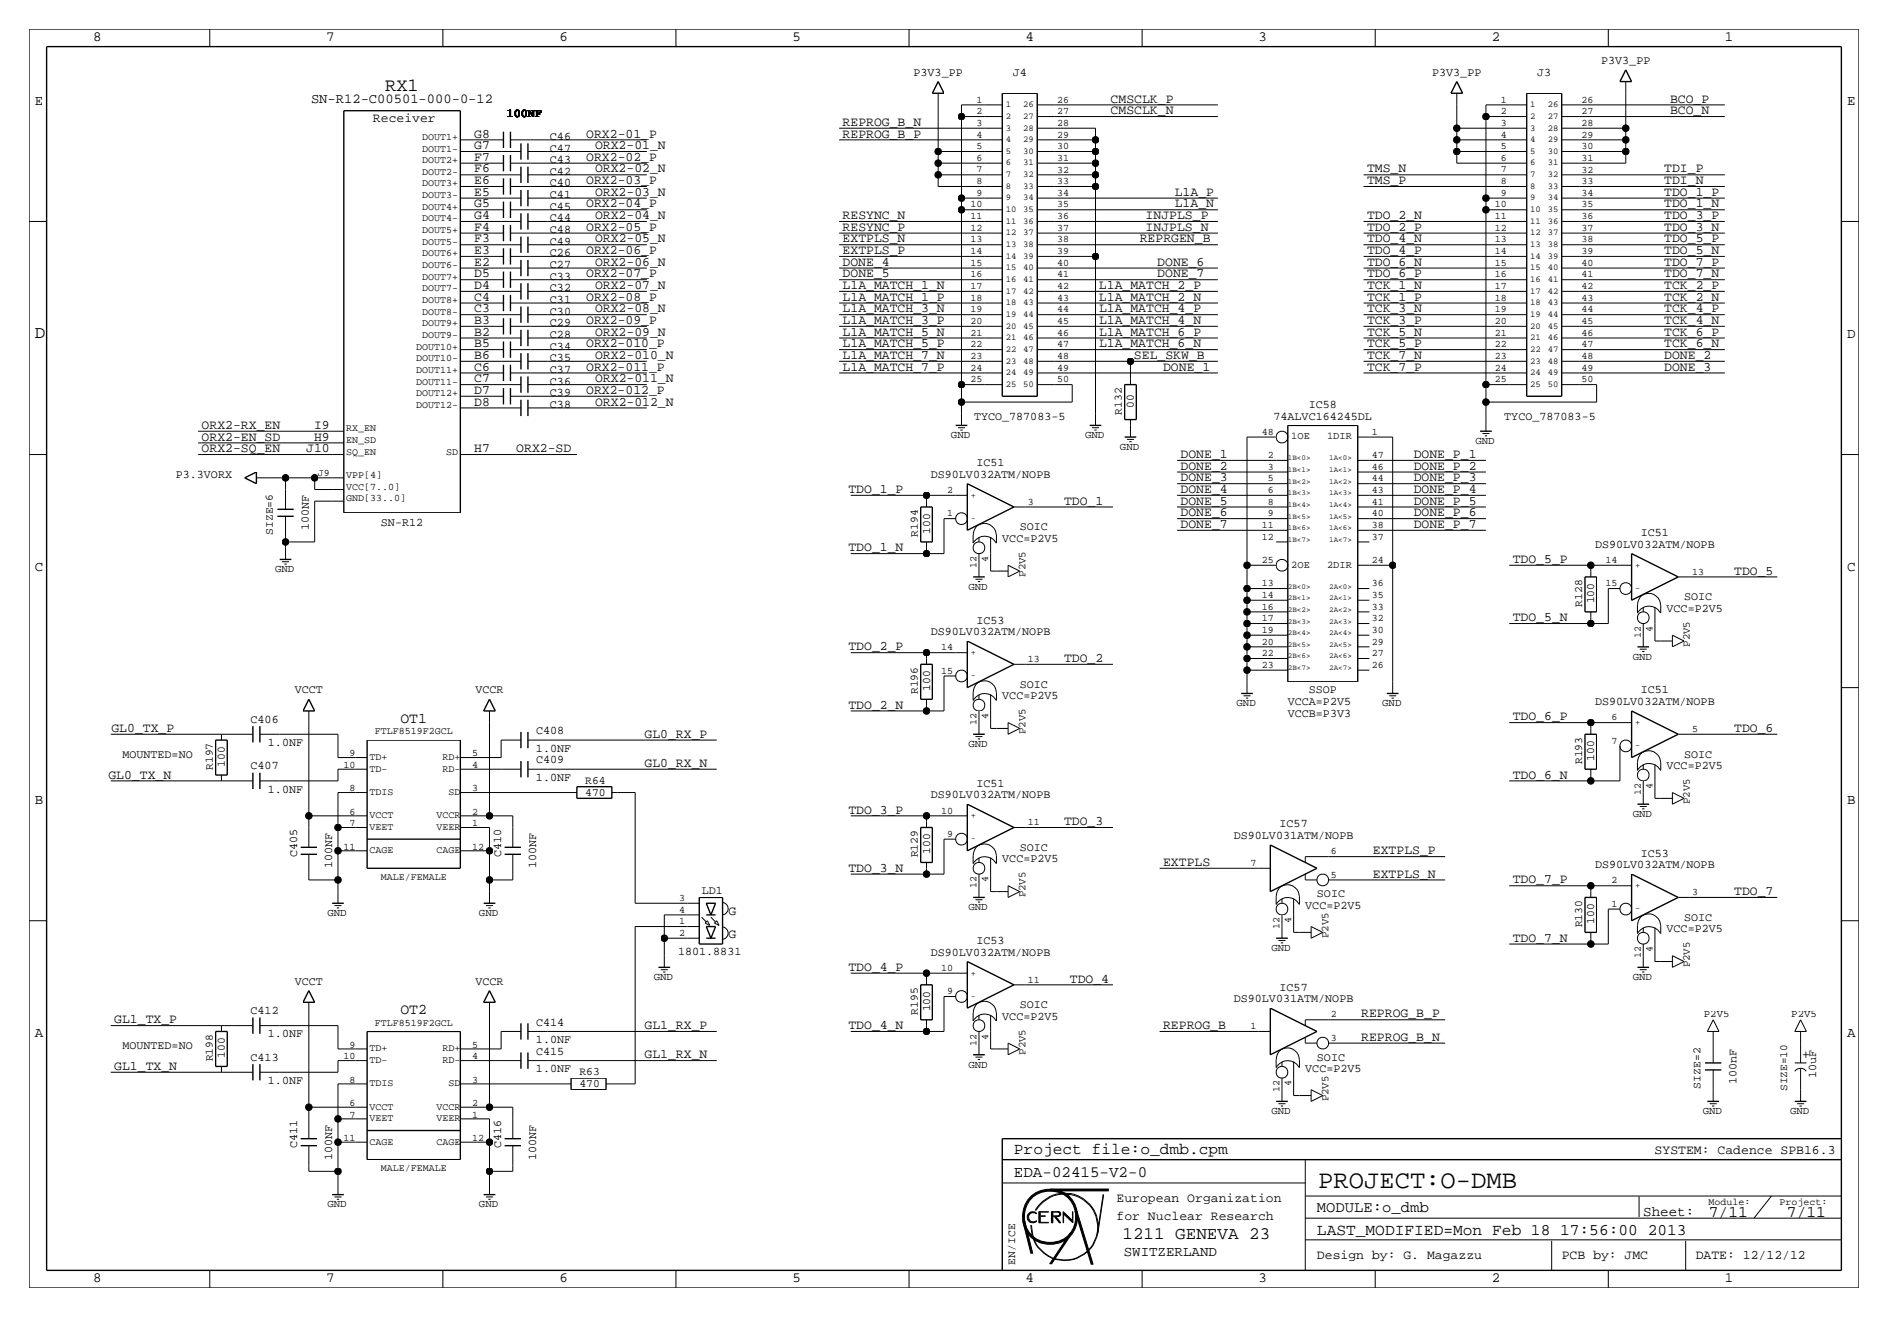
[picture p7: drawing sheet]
<svg xmlns="http://www.w3.org/2000/svg" width="411mm" height="287mm" viewBox="0 0 411 287" stroke-linecap="round" stroke-linejoin="round" font-family="sans-serif">
<defs><g id="words">
<text font-size="5.6" x="287.3" y="258.8">PROJECT:O-DMB</text>
<text font-size="4.1" x="84" y="19.9">RX1</text>
<g font-size="3.8">
<text x="7.6" y="73.7">D</text>
<text x="244.7" y="270">1211 GENEVA 23</text>
</g>
<g font-size="3.5">
<text x="221" y="251.5">Project file:o_dmb.cpm</text>
<text x="221" y="256.5">EDA-02415-V2-0</text>
<text x="287" y="269.2">LAST_MODIFIED=Mon Feb 18 17:56:00 2013</text>
<text x="372.4" y="265.2">7/11</text>
<text x="389.5" y="265.2">7/11</text>
</g>
<text font-size="3.4" x="287" y="264.2">MODULE:o_dmb</text>
<g font-size="3.2">
<text x="87.3" y="157.5">OT1</text>
<text x="87.3" y="221">OT2</text>
</g>
<g font-size="3.1">
<text x="20.3" y="8.9">8</text>
<text x="71.1" y="8.9">7</text>
<text x="121.9" y="8.9">6</text>
<text x="172.7" y="8.9">5</text>
<text x="223.5" y="8.9">4</text>
<text x="274.3" y="8.9">3</text>
<text x="325.1" y="8.9">2</text>
<text x="375.9" y="8.9">1</text>
<text x="7.6" y="22.9">E</text>
<text x="402.6" y="22.9">E</text>
<text x="402.6" y="73.7">D</text>
<text x="7.6" y="124.5">C</text>
<text x="402.6" y="124.5">C</text>
<text x="7.6" y="175.3">B</text>
<text x="402.6" y="175.3">B</text>
<text x="7.6" y="226.1">A</text>
<text x="402.6" y="226.1">A</text>
<text x="394.5" y="230.9" transform="rotate(-90 394.5 230.9)">+</text>
<text x="358.1" y="264.9">Sheet:</text>
<text x="244.9" y="273.8">SWITZERLAND</text>
<text x="20.3" y="279.4">8</text>
<text x="71.1" y="279.4">7</text>
<text x="121.9" y="279.4">6</text>
<text x="172.7" y="279.4">5</text>
<text x="223.5" y="279.4">4</text>
<text x="274.3" y="279.4">3</text>
<text x="325.1" y="279.4">2</text>
<text x="375.9" y="279.4">1</text>
</g>
<text font-size="3" x="67.8" y="22.5">SN-R12-C00501-000-0-12</text>
<g font-size="2.9">
<text x="242.1" y="22.4">CMSCLK_P</text>
<text x="364" y="22.4">BCO_P</text>
<text x="81.3" y="26.7">Receiver</text>
<text x="103.4" y="30">G8</text>
<text x="127.8" y="30">ORX2-01_P</text>
<text x="183.6" y="27.4">REPROG_B_N</text>
<text x="183.6" y="30">REPROG_B_P</text>
<text x="242.1" y="24.9">CMSCLK_N</text>
<text x="364" y="24.9">BCO_N</text>
<text x="103.4" y="32.5">G7</text>
<text x="103.4" y="35.1">F7</text>
<text x="127.8" y="35">ORX2-02_P</text>
<text x="129.7" y="32.5">ORX2-01_N</text>
<text x="103.4" y="37.6">F6</text>
<text x="103.4" y="40.1">E6</text>
<text x="127.8" y="40.1">ORX2-03_P</text>
<text x="129.7" y="37.6">ORX2-02_N</text>
<text x="297.9" y="40.1">TMS_P</text>
<text x="297.9" y="37.6">TMS_N</text>
<text x="362.7" y="40.1">TDI_N</text>
<text x="362.7" y="37.6">TDI_P</text>
<text x="103.4" y="42.7">E5</text>
<text x="103.4" y="45.2">G5</text>
<text x="103.4" y="47.8">G4</text>
<text x="127.8" y="45.2">ORX2-04_P</text>
<text x="129.7" y="42.7">ORX2-03_N</text>
<text x="129.7" y="47.8">ORX2-04_N</text>
<text x="183.6" y="47.7">RESYNC_N</text>
<text x="249.7" y="47.8">INJPLS_P</text>
<text x="256" y="42.7">L1A_P</text>
<text x="256" y="45.2">L1A_N</text>
<text x="297.9" y="47.8">TDO_2_N</text>
<text x="362.7" y="47.8">TDO_3_P</text>
<text x="362.7" y="45.2">TDO_1_N</text>
<text x="362.7" y="42.7">TDO_1_P</text>
<text x="103.4" y="50.3">F4</text>
<text x="103.4" y="52.8">F3</text>
<text x="127.8" y="50.3">ORX2-05_P</text>
<text x="129.7" y="52.8">ORX2-05_N</text>
<text x="183.6" y="50.3">RESYNC_P</text>
<text x="183.6" y="52.8">EXTPLS_N</text>
<text x="248.4" y="52.8">REPRGEN_B</text>
<text x="249.7" y="50.3">INJPLS_N</text>
<text x="297.9" y="52.8">TDO_4_N</text>
<text x="297.9" y="50.3">TDO_2_P</text>
<text x="362.7" y="52.8">TDO_5_P</text>
<text x="362.7" y="50.3">TDO_3_N</text>
<text x="103.4" y="55.4">E3</text>
<text x="103.4" y="57.9">E2</text>
<text x="127.8" y="55.4">ORX2-06_P</text>
<text x="129.7" y="57.9">ORX2-06_N</text>
<text x="183.6" y="57.9">DONE_4</text>
<text x="183.6" y="55.4">EXTPLS_P</text>
<text x="252.2" y="57.9">DONE_6</text>
<text x="297.9" y="55.4">TDO_4_P</text>
<text x="297.9" y="57.9">TDO_6_N</text>
<text x="362.7" y="57.9">TDO_7_P</text>
<text x="362.7" y="55.4">TDO_5_N</text>
<text x="103.4" y="60.5">D5</text>
<text x="103.4" y="63">D4</text>
<text x="103.4" y="65.5">C4</text>
<text x="127.8" y="60.5">ORX2-07_P</text>
<text x="127.8" y="65.5">ORX2-08_P</text>
<text x="129.7" y="63">ORX2-07_N</text>
<text x="183.6" y="63">L1A_MATCH_1_N</text>
<text x="183.6" y="60.5">DONE_5</text>
<text x="183.6" y="65.5">L1A_MATCH_1_P</text>
<text x="239.5" y="63">L1A_MATCH_2_P</text>
<text x="239.5" y="65.5">L1A_MATCH_2_N</text>
<text x="252.2" y="60.5">DONE_7</text>
<text x="297.9" y="60.5">TDO_6_P</text>
<text x="297.9" y="65.5">TCK_1_P</text>
<text x="297.9" y="63">TCK_1_N</text>
<text x="362.7" y="65.5">TCK_2_N</text>
<text x="362.7" y="63">TCK_2_P</text>
<text x="362.7" y="60.5">TDO_7_N</text>
<text x="103.4" y="68.1">C3</text>
<text x="103.4" y="70.6">B3</text>
<text x="127.8" y="70.6">ORX2-09_P</text>
<text x="129.7" y="68.1">ORX2-08_N</text>
<text x="183.6" y="68.1">L1A_MATCH_3_N</text>
<text x="183.6" y="70.6">L1A_MATCH_3_P</text>
<text x="239.5" y="68.1">L1A_MATCH_4_P</text>
<text x="239.5" y="70.6">L1A_MATCH_4_N</text>
<text x="297.9" y="68.1">TCK_3_N</text>
<text x="297.9" y="70.6">TCK_3_P</text>
<text x="362.7" y="70.6">TCK_4_N</text>
<text x="362.7" y="68.1">TCK_4_P</text>
<text x="103.4" y="75.7">B5</text>
<text x="103.4" y="73.1">B2</text>
<text x="127.8" y="75.7">ORX2-010_P</text>
<text x="129.7" y="73.2">ORX2-09_N</text>
<text x="183.6" y="75.7">L1A_MATCH_5_P</text>
<text x="183.6" y="73.2">L1A_MATCH_5_N</text>
<text x="239.5" y="73.1">L1A_MATCH_6_P</text>
<text x="239.5" y="75.7">L1A_MATCH_6_N</text>
<text x="297.9" y="73.2">TCK_5_N</text>
<text x="297.9" y="75.7">TCK_5_P</text>
<text x="362.7" y="75.7">TCK_6_N</text>
<text x="362.7" y="73.2">TCK_6_P</text>
<text x="103.4" y="78.2">B6</text>
<text x="103.4" y="80.8">C6</text>
<text x="103.4" y="83.3">C7</text>
<text x="127.8" y="80.8">ORX2-011_P</text>
<text x="129.7" y="78.2">ORX2-010_N</text>
<text x="129.7" y="83.3">ORX2-011_N</text>
<text x="183.6" y="78.2">L1A_MATCH_7_N</text>
<text x="183.6" y="80.8">L1A_MATCH_7_P</text>
<text x="247.1" y="78.2">SEL_SKW_B</text>
<text x="253.5" y="80.8">DONE_1</text>
<text x="297.9" y="78.2">TCK_7_N</text>
<text x="297.9" y="80.8">TCK_7_P</text>
<text x="362.7" y="80.8">DONE_3</text>
<text x="362.7" y="78.2">DONE_2</text>
<text x="103.4" y="85.9">D7</text>
<text x="103.4" y="88.4">D8</text>
<text x="127.8" y="85.9">ORX2-012_P</text>
<text x="129.7" y="88.4">ORX2-012_N</text>
<text x="43.9" y="93.5">ORX2-RX_EN</text>
<text x="68.5" y="93.5">I9</text>
<text x="43.9" y="96">ORX2-EN_SD</text>
<text x="43.9" y="98.6">ORX2-SQ_EN</text>
<text x="66.7" y="98.5">J10</text>
<text x="68.5" y="96">H9</text>
<text x="103.4" y="98.5">H7</text>
<text x="112.5" y="98.6">ORX2-SD</text>
<text x="257.3" y="99.8">DONE_1</text>
<text x="308.1" y="99.8">DONE_P_1</text>
<text x="184.9" y="107.4">TDO_1_P</text>
<text x="257.3" y="102.4">DONE_2</text>
<text x="257.3" y="104.9">DONE_3</text>
<text x="257.3" y="107.4">DONE_4</text>
<text x="308.1" y="104.9">DONE_P_3</text>
<text x="308.1" y="107.4">DONE_P_4</text>
<text x="308.1" y="102.4">DONE_P_2</text>
<text x="231.9" y="110">TDO_1</text>
<text x="257.3" y="110">DONE_5</text>
<text x="257.3" y="112.5">DONE_6</text>
<text x="308.1" y="110">DONE_P_5</text>
<text x="308.1" y="112.5">DONE_P_6</text>
<text x="257.3" y="115.1">DONE_7</text>
<text x="308.1" y="115.1">DONE_P_7</text>
<text x="184.9" y="120.1">TDO_1_N</text>
<text x="329.7" y="122.7">TDO_5_P</text>
<text x="378" y="125.2">TDO_5</text>
<text x="329.7" y="135.4">TDO_5_N</text>
<text x="184.9" y="141.7">TDO_2_P</text>
<text x="231.9" y="144.3">TDO_2</text>
<text x="184.9" y="154.4">TDO_2_N</text>
<text x="24.3" y="159.5">GL0_TX_P</text>
<text x="140.5" y="160.8">GL0_RX_P</text>
<text x="329.7" y="157">TDO_6_P</text>
<text x="378" y="159.5">TDO_6</text>
<text x="140.5" y="167.1">GL0_RX_N</text>
<text x="23.6" y="169.7">GL0_TX_N</text>
<text x="329.7" y="169.7">TDO_6_N</text>
<text x="184.9" y="177.3">TDO_3_P</text>
<text x="231.9" y="179.8">TDO_3</text>
<text x="184.9" y="190">TDO_3_N</text>
<text x="253.5" y="188.7">EXTPLS</text>
<text x="299.2" y="186.2">EXTPLS_P</text>
<text x="299.2" y="191.3">EXTPLS_N</text>
<text x="329.7" y="192.5">TDO_7_P</text>
<text x="378" y="195.1">TDO_7</text>
<text x="158.7" y="199.4">G</text>
<text x="158.7" y="204.5">G</text>
<text x="329.7" y="205.2">TDO_7_N</text>
<text x="184.9" y="211.6">TDO_4_P</text>
<text x="233.2" y="214.1">TDO_4</text>
<text x="296.7" y="221.7">REPROG_B_P</text>
<text x="24.9" y="223">GL1_TX_P</text>
<text x="140.5" y="224.3">GL1_RX_P</text>
<text x="184.9" y="224.3">TDO_4_N</text>
<text x="253.5" y="224.3">REPROG_B</text>
<text x="296.7" y="226.8">REPROG_B_N</text>
<text x="24.9" y="233.2">GL1_TX_N</text>
<text x="140.5" y="230.6">GL1_RX_N</text>
<text x="360.6" y="251.5">SYSTEM: Cadence SPB16.3</text>
<text x="243.3" y="261.9">European Organization</text>
<text x="243.3" y="265.9">for Nuclear Research</text>
<text x="287" y="274.3">Design by: G. Magazzu</text>
<text x="340.4" y="274.3">PCB by: JMC</text>
<text x="369.6" y="274.3">DATE: 12/12/12</text>
</g>
<g font-size="2.6">
<text x="199.1" y="16.5">P3V3_PP</text>
<text x="220.7" y="16.5">J4</text>
<text x="312.1" y="16.5">P3V3_PP</text>
<text x="335" y="16.5">J3</text>
<text x="349" y="14">P3V3_PP</text>
<text x="110.5" y="25.4">100NF</text>
<text x="119.9" y="30.5">C46</text>
<text x="119.9" y="33">C47</text>
<text x="119.9" y="35.6">C43</text>
<text x="119.9" y="38.1">C42</text>
<text x="119.9" y="40.6">C40</text>
<text x="119.9" y="43.2">C41</text>
<text x="119.9" y="45.7">C45</text>
<text x="119.9" y="53.3">C49</text>
<text x="119.9" y="48.3">C44</text>
<text x="119.9" y="50.8">C48</text>
<text x="119.9" y="55.9">C26</text>
<text x="119.9" y="58.4">C27</text>
<text x="119.9" y="63.5">C32</text>
<text x="119.9" y="61">C33</text>
<text x="119.9" y="66">C31</text>
<text x="119.9" y="68.6">C30</text>
<text x="119.9" y="71.1">C29</text>
<text x="119.9" y="73.7">C28</text>
<text x="119.9" y="76.2">C34</text>
<text x="119.9" y="78.7">C35</text>
<text x="119.9" y="81.3">C37</text>
<text x="119.9" y="83.8">C36</text>
<text x="119.9" y="88.9">C38</text>
<text x="119.9" y="86.4">C39</text>
<text x="285.2" y="88.9">IC58</text>
<text x="212.3" y="91.4">TYCO_787083-5</text>
<text x="277.6" y="91.4">74ALVC164245DL</text>
<text x="327.8" y="91.4">TYCO_787083-5</text>
<text x="212.8" y="101.6">IC51</text>
<text x="38.3" y="104.1">P3.3VORX</text>
<text x="202.9" y="104.1">DS90LV032ATM/NOPB</text>
<text x="67.3" y="115.6" transform="rotate(-90 67.3 115.6)">100NF</text>
<text x="83" y="114.7">SN-R12</text>
<text x="218.4" y="118.1">VCC=P2V5</text>
<text x="222.2" y="115.6">SOIC</text>
<text x="347.6" y="119.4">DS90LV032ATM/NOPB</text>
<text x="357.6" y="116.8">IC51</text>
<text x="367" y="130.8">SOIC</text>
<text x="212.8" y="135.9">IC53</text>
<text x="363.2" y="133.3">VCC=P2V5</text>
<text x="202.9" y="138.4">DS90LV032ATM/NOPB</text>
<text x="222.2" y="149.9">SOIC</text>
<text x="64.2" y="151.1">VCCT</text>
<text x="103.6" y="151.1">VCCR</text>
<text x="218.4" y="152.4">VCC=P2V5</text>
<text x="280.7" y="153.7">VCCA=P2V5</text>
<text x="285.2" y="151.1">SSOP</text>
<text x="347.6" y="153.7">DS90LV032ATM/NOPB</text>
<text x="357.6" y="151.1">IC51</text>
<text x="54.6" y="157.5">C406</text>
<text x="116.8" y="160">C408</text>
<text x="280.7" y="156.2">VCCB=P3V3</text>
<text x="26.7" y="165.1">MOUNTED=NO</text>
<text x="54.6" y="167.6">C407</text>
<text x="58.4" y="162.6">1.0NF</text>
<text x="116.8" y="163.8">1.0NF</text>
<text x="116.8" y="166.4">C409</text>
<text x="363.2" y="167.6">VCC=P2V5</text>
<text x="367" y="165.1">SOIC</text>
<text x="58.4" y="172.7">1.0NF</text>
<text x="116.8" y="170.2">1.0NF</text>
<text x="202.9" y="174">DS90LV032ATM/NOPB</text>
<text x="212.8" y="171.4">IC51</text>
<text x="222.3" y="185.4">SOIC</text>
<text x="268.9" y="182.9">DS90LV031ATM/NOPB</text>
<text x="278.9" y="180.3">IC57</text>
<text x="64.8" y="186.7" transform="rotate(-90 64.8 186.7)">C405</text>
<text x="72.4" y="189.3" transform="rotate(-90 72.4 189.3)">100NF</text>
<text x="109.2" y="186.7" transform="rotate(-90 109.2 186.7)">C410</text>
<text x="116.8" y="189.3" transform="rotate(-90 116.8 189.3)">100NF</text>
<text x="218.4" y="188">VCC=P2V5</text>
<text x="347.6" y="189.2">DS90LV032ATM/NOPB</text>
<text x="357.6" y="186.7">IC53</text>
<text x="152.9" y="194.8">LD1</text>
<text x="287" y="195.6">SOIC</text>
<text x="284.5" y="198.1">VCC=P2V5</text>
<text x="363.2" y="203.2">VCC=P2V5</text>
<text x="367" y="200.7">SOIC</text>
<text x="147.8" y="208">1801.8831</text>
<text x="202.9" y="208.3">DS90LV032ATM/NOPB</text>
<text x="212.8" y="205.7">IC53</text>
<text x="64.2" y="214.6">VCCT</text>
<text x="103.6" y="214.6">VCCR</text>
<text x="278.9" y="215.9">IC57</text>
<text x="54.6" y="221">C412</text>
<text x="222.2" y="219.7">SOIC</text>
<text x="268.9" y="218.4">DS90LV031ATM/NOPB</text>
<text x="58.4" y="226.1">1.0NF</text>
<text x="116.8" y="227.3">1.0NF</text>
<text x="116.8" y="223.5">C414</text>
<text x="218.4" y="222.3">VCC=P2V5</text>
<text x="26.7" y="228.6">MOUNTED=NO</text>
<text x="54.6" y="231.1">C413</text>
<text x="116.8" y="233.7">1.0NF</text>
<text x="116.8" y="229.9">C415</text>
<text x="284.5" y="233.7">VCC=P2V5</text>
<text x="287" y="231.1">SOIC</text>
<text x="58.4" y="236.2">1.0NF</text>
<text x="378.5" y="236.2" transform="rotate(-90 378.5 236.2)">100nF</text>
<text x="395.8" y="235" transform="rotate(-90 395.8 235)">10uF</text>
<text x="64.8" y="250.2" transform="rotate(-90 64.8 250.2)">C411</text>
<text x="109.2" y="250.2" transform="rotate(-90 109.2 250.2)">C416</text>
<text x="72.4" y="252.8" transform="rotate(-90 72.4 252.8)">100NF</text>
<text x="116.8" y="252.8" transform="rotate(-90 116.8 252.8)">100NF</text>
</g>
<g font-size="2.5">
<text x="247.1" y="88.9" transform="rotate(-90 247.1 88.9)">00</text>
<text x="244.5" y="90.4" transform="rotate(-90 244.5 90.4)">R132</text>
<text x="59.4" y="116.6" transform="rotate(-90 59.4 116.6)">SIZE=6</text>
<text x="200.1" y="117" transform="rotate(-90 200.1 117)">R194</text>
<text x="202.7" y="116.3" transform="rotate(-90 202.7 116.3)">100</text>
<text x="347.5" y="131.5" transform="rotate(-90 347.5 131.5)">100</text>
<text x="344.8" y="132.3" transform="rotate(-90 344.8 132.3)">R128</text>
<text x="200.1" y="151.3" transform="rotate(-90 200.1 151.3)">R196</text>
<text x="202.7" y="150.6" transform="rotate(-90 202.7 150.6)">100</text>
<text x="46.4" y="167.8" transform="rotate(-90 46.4 167.8)">R197</text>
<text x="49" y="167.1" transform="rotate(-90 49 167.1)">100</text>
<text x="344.8" y="166.6" transform="rotate(-90 344.8 166.6)">R193</text>
<text x="347.5" y="165.8" transform="rotate(-90 347.5 165.8)">100</text>
<text x="127.6" y="170.8">R64</text>
<text x="127.6" y="173.5">470</text>
<text x="200.1" y="186.9" transform="rotate(-90 200.1 186.9)">R129</text>
<text x="202.7" y="186.1" transform="rotate(-90 202.7 186.1)">100</text>
<text x="344.8" y="202.1" transform="rotate(-90 344.8 202.1)">R130</text>
<text x="347.5" y="201.4" transform="rotate(-90 347.5 201.4)">100</text>
<text x="200.1" y="221.2" transform="rotate(-90 200.1 221.2)">R195</text>
<text x="202.7" y="220.4" transform="rotate(-90 202.7 220.4)">100</text>
<text x="46.4" y="231.3" transform="rotate(-90 46.4 231.3)">R198</text>
<text x="49" y="230.6" transform="rotate(-90 49 230.6)">100</text>
<text x="126.3" y="234.3">R63</text>
<text x="126.3" y="237">470</text>
<text x="370.6" y="237.2" transform="rotate(-90 370.6 237.2)">SIZE=2</text>
<text x="221.2" y="275.6" transform="rotate(-90 221.2 275.6)">EN/ICE</text>
</g>
<text font-size="2.4" x="389.5" y="237.7" transform="rotate(-90 389.5 237.7)">SIZE=10</text>
<g font-size="2.3">
<text x="207.3" y="95.5">GND</text>
<text x="236.5" y="95.5">GND</text>
<text x="281.4" y="95.8">1OE</text>
<text x="289.2" y="95.8">1DIR</text>
<text x="244.1" y="98">GND</text>
<text x="321.6" y="96.8">GND</text>
<text x="59.9" y="124.7">GND</text>
<text x="223.5" y="125.7" transform="rotate(-90 223.5 125.7)">P2V5</text>
<text x="281.4" y="123.7">2OE</text>
<text x="289.2" y="123.7">2DIR</text>
<text x="211.1" y="128.5">GND</text>
<text x="355.9" y="143.8">GND</text>
<text x="368.3" y="141" transform="rotate(-90 368.3 141)">P2V5</text>
<text x="269.5" y="153.9">GND</text>
<text x="301.2" y="153.9">GND</text>
<text x="223.5" y="160" transform="rotate(-90 223.5 160)">P2V5</text>
<text x="211.1" y="162.8">GND</text>
<text x="355.9" y="178.1">GND</text>
<text x="368.3" y="175.3" transform="rotate(-90 368.3 175.3)">P2V5</text>
<text x="223.5" y="195.6" transform="rotate(-90 223.5 195.6)">P2V5</text>
<text x="71.4" y="199.6">GND</text>
<text x="104.4" y="199.6">GND</text>
<text x="211.1" y="198.4">GND</text>
<text x="277.1" y="207.3">GND</text>
<text x="289.6" y="204.5" transform="rotate(-90 289.6 204.5)">P2V5</text>
<text x="142.5" y="213.6">GND</text>
<text x="355.9" y="213.6">GND</text>
<text x="368.3" y="210.8" transform="rotate(-90 368.3 210.8)">P2V5</text>
<text x="371.3" y="221.7">P2V5</text>
<text x="390.4" y="221.7">P2V5</text>
<text x="211.1" y="232.7">GND</text>
<text x="223.5" y="229.9" transform="rotate(-90 223.5 229.9)">P2V5</text>
<text x="277.1" y="242.8">GND</text>
<text x="289.6" y="240" transform="rotate(-90 289.6 240)">P2V5</text>
<text x="371.1" y="242.8">GND</text>
<text x="390.1" y="242.8">GND</text>
<text x="71.4" y="263.1">GND</text>
<text x="104.4" y="263.1">GND</text>
</g>
<g font-size="2.2">
<text x="212.8" y="22.4">1</text>
<text x="230.4" y="22.4">26</text>
<text x="327.1" y="22.4">1</text>
<text x="344.7" y="22.4">26</text>
<text x="212.8" y="24.9">2</text>
<text x="212.8" y="27.4">3</text>
<text x="212.8" y="30">4</text>
<text x="230.4" y="24.9">27</text>
<text x="230.4" y="27.4">28</text>
<text x="230.4" y="30">29</text>
<text x="327.1" y="24.9">2</text>
<text x="327.1" y="27.4">3</text>
<text x="327.1" y="30">4</text>
<text x="344.7" y="24.9">27</text>
<text x="344.7" y="27.4">28</text>
<text x="344.7" y="30">29</text>
<text x="92" y="33">DOUT1-</text>
<text x="92" y="30.5">DOUT1+</text>
<text x="92" y="35.6">DOUT2+</text>
<text x="212.8" y="32.5">5</text>
<text x="212.8" y="35.1">6</text>
<text x="230.4" y="32.5">30</text>
<text x="230.4" y="35.1">31</text>
<text x="327.1" y="32.5">5</text>
<text x="327.1" y="35.1">6</text>
<text x="344.7" y="32.5">30</text>
<text x="344.7" y="35.1">31</text>
<text x="92" y="38.1">DOUT2-</text>
<text x="92" y="40.6">DOUT3+</text>
<text x="212.8" y="37.6">7</text>
<text x="212.8" y="40.1">8</text>
<text x="230.4" y="37.6">32</text>
<text x="230.4" y="40.1">33</text>
<text x="327.1" y="37.6">7</text>
<text x="327.1" y="40.1">8</text>
<text x="344.7" y="37.6">32</text>
<text x="344.7" y="40.1">33</text>
<text x="92" y="43.2">DOUT3-</text>
<text x="92" y="45.7">DOUT4+</text>
<text x="211.5" y="45.2">10</text>
<text x="211.5" y="47.8">11</text>
<text x="212.8" y="42.7">9</text>
<text x="230.4" y="42.7">34</text>
<text x="230.4" y="45.2">35</text>
<text x="230.4" y="47.8">36</text>
<text x="325.8" y="45.2">10</text>
<text x="325.8" y="47.8">11</text>
<text x="327.1" y="42.7">9</text>
<text x="344.7" y="42.7">34</text>
<text x="344.7" y="45.2">35</text>
<text x="344.7" y="47.8">36</text>
<text x="92" y="53.3">DOUT5-</text>
<text x="92" y="48.3">DOUT4-</text>
<text x="92" y="50.8">DOUT5+</text>
<text x="211.5" y="50.3">12</text>
<text x="211.5" y="52.8">13</text>
<text x="230.4" y="50.3">37</text>
<text x="230.4" y="52.8">38</text>
<text x="325.8" y="50.3">12</text>
<text x="325.8" y="52.8">13</text>
<text x="344.7" y="50.3">37</text>
<text x="344.7" y="52.8">38</text>
<text x="92" y="58.4">DOUT6-</text>
<text x="92" y="55.9">DOUT6+</text>
<text x="211.5" y="55.4">14</text>
<text x="211.5" y="57.9">15</text>
<text x="230.4" y="55.4">39</text>
<text x="230.4" y="57.9">40</text>
<text x="325.8" y="55.4">14</text>
<text x="325.8" y="57.9">15</text>
<text x="344.7" y="55.4">39</text>
<text x="344.7" y="57.9">40</text>
<text x="92" y="61">DOUT7+</text>
<text x="92" y="63.5">DOUT7-</text>
<text x="211.5" y="60.5">16</text>
<text x="211.5" y="63">17</text>
<text x="211.5" y="65.5">18</text>
<text x="230.4" y="60.5">41</text>
<text x="230.4" y="63">42</text>
<text x="230.4" y="65.5">43</text>
<text x="325.8" y="60.5">16</text>
<text x="325.8" y="63">17</text>
<text x="325.8" y="65.5">18</text>
<text x="344.7" y="60.5">41</text>
<text x="344.7" y="63">42</text>
<text x="344.7" y="65.5">43</text>
<text x="92" y="66">DOUT8+</text>
<text x="92" y="68.6">DOUT8-</text>
<text x="92" y="71.1">DOUT9+</text>
<text x="211.5" y="68.1">19</text>
<text x="211.5" y="70.6">20</text>
<text x="230.4" y="68.1">44</text>
<text x="230.4" y="70.6">45</text>
<text x="325.8" y="68.1">19</text>
<text x="325.8" y="70.6">20</text>
<text x="344.7" y="68.1">44</text>
<text x="344.7" y="70.6">45</text>
<text x="90.7" y="76.2">DOUT10+</text>
<text x="92" y="73.7">DOUT9-</text>
<text x="211.5" y="73.2">21</text>
<text x="211.5" y="75.7">22</text>
<text x="230.4" y="73.2">46</text>
<text x="230.4" y="75.7">47</text>
<text x="325.8" y="73.2">21</text>
<text x="325.8" y="75.7">22</text>
<text x="344.7" y="73.2">46</text>
<text x="344.7" y="75.7">47</text>
<text x="90.7" y="78.7">DOUT10-</text>
<text x="90.7" y="81.3">DOUT11+</text>
<text x="90.7" y="83.8">DOUT11-</text>
<text x="211.5" y="78.2">23</text>
<text x="211.5" y="80.8">24</text>
<text x="211.5" y="83.3">25</text>
<text x="230.4" y="78.2">48</text>
<text x="230.4" y="80.8">49</text>
<text x="230.4" y="83.3">50</text>
<text x="325.8" y="78.2">23</text>
<text x="325.8" y="80.8">24</text>
<text x="325.8" y="83.3">25</text>
<text x="344.7" y="78.2">48</text>
<text x="344.7" y="80.8">49</text>
<text x="344.7" y="83.3">50</text>
<text x="90.7" y="86.4">DOUT12+</text>
<text x="90.7" y="88.9">DOUT12-</text>
<text x="75.4" y="94">RX_EN</text>
<text x="275" y="94.7">48</text>
<text x="299" y="94.7">1</text>
<text x="75.4" y="96.5">EN_SD</text>
<text x="75.4" y="99.1">SQ_EN</text>
<text x="97.2" y="99.1">SD</text>
<text x="276.3" y="99.8">2</text>
<text x="299" y="99.8">47</text>
<text x="69.3" y="103.6">J9</text>
<text x="75.4" y="104.1">VPP[4]</text>
<text x="75.4" y="106.7">VCC[7..0]</text>
<text x="206.5" y="107.4">2</text>
<text x="276.3" y="102.4">3</text>
<text x="276.3" y="104.9">5</text>
<text x="276.3" y="107.4">6</text>
<text x="299" y="102.4">46</text>
<text x="299" y="104.9">44</text>
<text x="299" y="107.4">43</text>
<text x="75.4" y="109.2">GND[33..0]</text>
<text x="206.5" y="112.5">1</text>
<text x="224" y="110">3</text>
<text x="276.3" y="110">8</text>
<text x="276.3" y="112.5">9</text>
<text x="299" y="110">41</text>
<text x="299" y="112.5">40</text>
<text x="275" y="115.1">11</text>
<text x="275" y="117.6">12</text>
<text x="299" y="115.1">38</text>
<text x="299" y="117.6">37</text>
<text x="212.9" y="123.8" transform="rotate(-90 212.9 123.8)">12</text>
<text x="215.4" y="122.5" transform="rotate(-90 215.4 122.5)">4</text>
<text x="275" y="122.7">25</text>
<text x="299" y="122.7">24</text>
<text x="349.9" y="122.7">14</text>
<text x="368.8" y="125.2">13</text>
<text x="275" y="127.8">13</text>
<text x="275" y="130.3">14</text>
<text x="299" y="127.8">36</text>
<text x="299" y="130.3">35</text>
<text x="349.9" y="127.8">15</text>
<text x="275" y="132.8">16</text>
<text x="275" y="135.4">17</text>
<text x="275" y="137.9">19</text>
<text x="299" y="132.8">33</text>
<text x="299" y="135.4">32</text>
<text x="299" y="137.9">30</text>
<text x="360.2" y="137.7" transform="rotate(-90 360.2 137.7)">4</text>
<text x="205.2" y="141.7">14</text>
<text x="275" y="140.5">20</text>
<text x="275" y="143">22</text>
<text x="299" y="140.5">29</text>
<text x="299" y="143">27</text>
<text x="357.6" y="139" transform="rotate(-90 357.6 139)">12</text>
<text x="205.2" y="146.8">15</text>
<text x="224" y="144.3">13</text>
<text x="275" y="145.5">23</text>
<text x="299" y="145.5">26</text>
<text x="81.7" y="160">FTLF8519F2GCL</text>
<text x="212.9" y="158.1" transform="rotate(-90 212.9 158.1)">12</text>
<text x="215.4" y="156.8" transform="rotate(-90 215.4 156.8)">4</text>
<text x="351.2" y="157">6</text>
<text x="368.8" y="159.5">5</text>
<text x="74.9" y="167.4">10</text>
<text x="76.2" y="164.8">9</text>
<text x="80.5" y="165.6">TD+</text>
<text x="96.4" y="165.6">RD+</text>
<text x="102.9" y="167.4">4</text>
<text x="102.9" y="164.8">5</text>
<text x="351.2" y="162.1">7</text>
<text x="76.2" y="172.5">8</text>
<text x="80.5" y="173.2">TDIS</text>
<text x="80.5" y="168.1">TD-</text>
<text x="96.4" y="168.1">RD-</text>
<text x="97.7" y="173.2">SD</text>
<text x="102.9" y="172.5">3</text>
<text x="357.6" y="173.3" transform="rotate(-90 357.6 173.3)">12</text>
<text x="360.2" y="172" transform="rotate(-90 360.2 172)">4</text>
<text x="76.2" y="177.5">6</text>
<text x="80.5" y="178.3">VCCT</text>
<text x="95.1" y="178.3">VCCR</text>
<text x="102.9" y="177.5">2</text>
<text x="205.2" y="177.3">10</text>
<text x="224" y="179.8">11</text>
<text x="74.9" y="185.2">11</text>
<text x="76.2" y="180.1">7</text>
<text x="80.5" y="185.9">CAGE</text>
<text x="80.5" y="180.8">VEET</text>
<text x="95.1" y="180.8">VEER</text>
<text x="95.1" y="185.9">CAGE</text>
<text x="102.9" y="185.2">12</text>
<text x="102.9" y="180.1">1</text>
<text x="206.5" y="182.4">9</text>
<text x="83" y="191.8">MALE/FEMALE</text>
<text x="272.5" y="188.7">7</text>
<text x="290.1" y="186.2">6</text>
<text x="290.1" y="191.3">5</text>
<text x="148" y="196.3">3</text>
<text x="212.9" y="193.6" transform="rotate(-90 212.9 193.6)">12</text>
<text x="215.4" y="192.3" transform="rotate(-90 215.4 192.3)">4</text>
<text x="351.2" y="192.5">2</text>
<text x="351.2" y="197.6">1</text>
<text x="368.8" y="195.1">3</text>
<text x="148" y="201.4">1</text>
<text x="148" y="198.9">4</text>
<text x="148" y="204">2</text>
<text x="278.9" y="202.5" transform="rotate(-90 278.9 202.5)">12</text>
<text x="281.4" y="201.2" transform="rotate(-90 281.4 201.2)">4</text>
<text x="357.6" y="208.9" transform="rotate(-90 357.6 208.9)">12</text>
<text x="360.2" y="207.6" transform="rotate(-90 360.2 207.6)">4</text>
<text x="205.2" y="211.6">10</text>
<text x="224" y="214.1">11</text>
<text x="206.5" y="216.7">9</text>
<text x="290.1" y="221.7">2</text>
<text x="81.7" y="223.5">FTLF8519F2GCL</text>
<text x="212.9" y="227.9" transform="rotate(-90 212.9 227.9)">12</text>
<text x="215.4" y="226.6" transform="rotate(-90 215.4 226.6)">4</text>
<text x="272.5" y="224.3">1</text>
<text x="290.1" y="226.8">3</text>
<text x="74.9" y="230.9">10</text>
<text x="76.2" y="228.3">9</text>
<text x="80.5" y="229.1">TD+</text>
<text x="80.5" y="231.6">TD-</text>
<text x="96.4" y="229.1">RD+</text>
<text x="96.4" y="231.6">RD-</text>
<text x="102.9" y="230.9">4</text>
<text x="102.9" y="228.3">5</text>
<text x="76.2" y="236">8</text>
<text x="80.5" y="236.7">TDIS</text>
<text x="97.7" y="236.7">SD</text>
<text x="102.9" y="236">3</text>
<text x="278.9" y="238.1" transform="rotate(-90 278.9 238.1)">12</text>
<text x="281.4" y="236.8" transform="rotate(-90 281.4 236.8)">4</text>
<text x="76.2" y="241">6</text>
<text x="76.2" y="243.6">7</text>
<text x="80.5" y="241.8">VCCT</text>
<text x="80.5" y="244.3">VEET</text>
<text x="95.1" y="241.8">VCCR</text>
<text x="95.1" y="244.3">VEER</text>
<text x="102.9" y="241">2</text>
<text x="102.9" y="243.6">1</text>
<text x="74.9" y="248.7">11</text>
<text x="80.5" y="249.4">CAGE</text>
<text x="95.1" y="249.4">CAGE</text>
<text x="102.9" y="248.7">12</text>
<text x="83" y="255.3">MALE/FEMALE</text>
<text x="372.4" y="262.6">Module:</text>
<text x="387.9" y="262.6">Project:</text>
</g>
<g font-size="2">
<text x="219.2" y="23.4">1</text>
<text x="223" y="23.4">26</text>
<text x="333.5" y="23.4">1</text>
<text x="337.3" y="23.4">26</text>
<text x="219.2" y="25.9">2</text>
<text x="219.2" y="28.4">3</text>
<text x="223" y="28.4">28</text>
<text x="223" y="25.9">27</text>
<text x="333.5" y="25.9">2</text>
<text x="333.5" y="28.4">3</text>
<text x="337.3" y="28.4">28</text>
<text x="337.3" y="25.9">27</text>
<text x="219.2" y="31">4</text>
<text x="219.2" y="33.5">5</text>
<text x="223" y="33.5">30</text>
<text x="223" y="31">29</text>
<text x="333.5" y="31">4</text>
<text x="333.5" y="33.5">5</text>
<text x="337.3" y="33.5">30</text>
<text x="337.3" y="31">29</text>
<text x="219.2" y="38.6">7</text>
<text x="219.2" y="41.1">8</text>
<text x="219.2" y="36.1">6</text>
<text x="223" y="36.1">31</text>
<text x="223" y="41.1">33</text>
<text x="223" y="38.6">32</text>
<text x="333.5" y="38.6">7</text>
<text x="333.5" y="41.1">8</text>
<text x="333.5" y="36.1">6</text>
<text x="337.3" y="36.1">31</text>
<text x="337.3" y="41.1">33</text>
<text x="337.3" y="38.6">32</text>
<text x="219.2" y="46.2">10</text>
<text x="219.2" y="43.7">9</text>
<text x="223" y="43.7">34</text>
<text x="223" y="46.2">35</text>
<text x="333.5" y="46.2">10</text>
<text x="333.5" y="43.7">9</text>
<text x="337.3" y="43.7">34</text>
<text x="337.3" y="46.2">35</text>
<text x="219.2" y="53.8">13</text>
<text x="219.2" y="51.3">12</text>
<text x="219.2" y="48.8">11</text>
<text x="223" y="51.3">37</text>
<text x="223" y="53.8">38</text>
<text x="223" y="48.8">36</text>
<text x="333.5" y="53.8">13</text>
<text x="333.5" y="51.3">12</text>
<text x="333.5" y="48.8">11</text>
<text x="337.3" y="51.3">37</text>
<text x="337.3" y="53.8">38</text>
<text x="337.3" y="48.8">36</text>
<text x="219.2" y="56.4">14</text>
<text x="219.2" y="58.9">15</text>
<text x="223" y="56.4">39</text>
<text x="223" y="58.9">40</text>
<text x="333.5" y="56.4">14</text>
<text x="333.5" y="58.9">15</text>
<text x="337.3" y="56.4">39</text>
<text x="337.3" y="58.9">40</text>
<text x="219.2" y="61.5">16</text>
<text x="219.2" y="64">17</text>
<text x="223" y="61.5">41</text>
<text x="223" y="64">42</text>
<text x="333.5" y="61.5">16</text>
<text x="333.5" y="64">17</text>
<text x="337.3" y="61.5">41</text>
<text x="337.3" y="64">42</text>
<text x="219.2" y="71.6">20</text>
<text x="219.2" y="66.5">18</text>
<text x="219.2" y="69.1">19</text>
<text x="223" y="69.1">44</text>
<text x="223" y="66.5">43</text>
<text x="223" y="71.6">45</text>
<text x="333.5" y="71.6">20</text>
<text x="333.5" y="66.5">18</text>
<text x="333.5" y="69.1">19</text>
<text x="337.3" y="69.1">44</text>
<text x="337.3" y="66.5">43</text>
<text x="337.3" y="71.6">45</text>
<text x="219.2" y="74.2">21</text>
<text x="219.2" y="76.7">22</text>
<text x="223" y="74.2">46</text>
<text x="223" y="76.7">47</text>
<text x="333.5" y="74.2">21</text>
<text x="333.5" y="76.7">22</text>
<text x="337.3" y="74.2">46</text>
<text x="337.3" y="76.7">47</text>
<text x="219.2" y="79.2">23</text>
<text x="219.2" y="81.8">24</text>
<text x="223" y="81.8">49</text>
<text x="223" y="79.2">48</text>
<text x="333.5" y="79.2">23</text>
<text x="333.5" y="81.8">24</text>
<text x="337.3" y="81.8">49</text>
<text x="337.3" y="79.2">48</text>
<text x="219.2" y="84.3">25</text>
<text x="223" y="84.3">50</text>
<text x="333.5" y="84.3">25</text>
<text x="337.3" y="84.3">50</text>
</g>
<g font-size="1.9">
<text x="211.6" y="108.5">+</text>
<text x="211.6" y="113.5">-</text>
<text x="356.4" y="123.7">+</text>
<text x="356.4" y="128.8">-</text>
<text x="211.6" y="142.7">+</text>
<text x="211.6" y="147.8">-</text>
<text x="356.4" y="158">+</text>
<text x="356.4" y="163.1">-</text>
<text x="211.6" y="178.3">+</text>
<text x="211.6" y="183.4">-</text>
<text x="356.4" y="193.5">+</text>
<text x="356.4" y="198.6">-</text>
<text x="211.6" y="212.6">+</text>
<text x="211.6" y="217.7">-</text>
</g>
<g font-size="1.7">
<text x="280.7" y="100.3">1B&lt;0&gt;</text>
<text x="289.7" y="100.3">1A&lt;0&gt;</text>
<text x="280.7" y="107.9">1B&lt;3&gt;</text>
<text x="280.7" y="102.9">1B&lt;1&gt;</text>
<text x="280.7" y="105.4">1B&lt;2&gt;</text>
<text x="289.7" y="107.9">1A&lt;3&gt;</text>
<text x="289.7" y="105.4">1A&lt;2&gt;</text>
<text x="289.7" y="102.9">1A&lt;1&gt;</text>
<text x="280.7" y="110.5">1B&lt;4&gt;</text>
<text x="280.7" y="113">1B&lt;5&gt;</text>
<text x="289.7" y="113">1A&lt;5&gt;</text>
<text x="289.7" y="110.5">1A&lt;4&gt;</text>
<text x="280.7" y="115.6">1B&lt;6&gt;</text>
<text x="280.7" y="118.1">1B&lt;7&gt;</text>
<text x="289.7" y="118.1">1A&lt;7&gt;</text>
<text x="289.7" y="115.6">1A&lt;6&gt;</text>
<text x="280.7" y="128.3">2B&lt;0&gt;</text>
<text x="280.7" y="130.8">2B&lt;1&gt;</text>
<text x="289.7" y="130.8">2A&lt;1&gt;</text>
<text x="289.7" y="128.3">2A&lt;0&gt;</text>
<text x="280.7" y="133.4">2B&lt;2&gt;</text>
<text x="280.7" y="135.9">2B&lt;3&gt;</text>
<text x="289.7" y="135.9">2A&lt;3&gt;</text>
<text x="289.7" y="133.3">2A&lt;2&gt;</text>
<text x="280.7" y="138.4">2B&lt;4&gt;</text>
<text x="280.7" y="143.5">2B&lt;6&gt;</text>
<text x="280.7" y="141">2B&lt;5&gt;</text>
<text x="289.7" y="143.5">2A&lt;6&gt;</text>
<text x="289.7" y="141">2A&lt;5&gt;</text>
<text x="289.7" y="138.4">2A&lt;4&gt;</text>
<text x="280.7" y="146">2B&lt;7&gt;</text>
<text x="289.7" y="146">2A&lt;7&gt;</text>
</g>
</g></defs>
<g fill="none" stroke="#000" stroke-width=".22">
<path d="M6.3 6.3v274.4zM6.4 6.3h398.7zM45.7 6.3v3.9zM96.5 6.3v3.9zM147.3 6.3v3.9zM198.1 6.3v3.9zM248.9 6.3v3.9zM299.7 6.3v3.9zM350.5 6.3v3.9zM354.3 17.8v2.5zM405.1 6.3v274.4zM100.3 33h2.6z"/>
<path d="M100.3 30.5h2.6zM100.3 35.6h2.6zM100.3 38.1h2.6zM102.9 38.1h6.3zM102.9 35.6h2.5zM102.9 30.5h2.5zM102.9 33h6.3zM105.4 35.6h4.3zM105.4 30.5h4.3zM109.2 38.1h4.3zM109.2 33h4.3zM111.3 35.6h4.3z"/>
<path d="M111.3 30.5h4.3zM115.1 38.1h4.3zM115.1 33h4.3zM115.6 35.6h25.4zM115.6 30.5h25.4zM119.4 38.1h21.6zM119.4 33h21.6zM182.9 30.5h31.7zM182.9 27.9h31.7zM204.5 38.1v2.5zM204.5 38.1h10.1zM204.5 35.6v2.5z"/>
<path d="M204.5 35.6h10.1zM204.5 33v2.6zM204.5 33h10.1zM204.5 22.9v10.1zM204.5 20.3v2.6zM209.5 22.9h5.1zM209.5 22.9v2.5zM209.5 25.4v17.8zM209.6 25.4h5zM214.6 38.1h3.8zM214.6 35.6h3.8zM214.6 33h3.8z"/>
<path d="M214.6 30.5h3.8zM214.6 27.9h3.8zM214.6 22.9h3.8zM214.6 25.4h3.8zM226.1 30.5h3.8zM226.1 27.9h3.8zM226.1 22.9h3.8zM226.1 25.4h3.8zM226.1 38.1h3.8zM226.1 35.6h3.8zM226.1 33h3.8zM229.9 25.4h35.5z"/>
<path d="M229.9 22.9h35.5zM229.9 27.9h8.9zM229.9 30.5h8.9zM229.9 33h8.9zM229.9 35.6h8.9zM229.9 38.1h8.9zM238.8 27.9v2.6zM238.8 30.5v2.5zM238.8 33v2.6zM238.8 35.6v2.5zM238.8 38.1v2.5zM297.2 38.1h31.7z"/>
<path d="M317.5 33v2.6zM317.5 35.6h11.4zM317.5 30.5v2.5zM317.5 30.5h11.4zM317.5 27.9v2.6zM317.5 22.9v5zM317.5 33h11.4zM317.5 27.9h11.4zM317.5 20.3v2.6zM323.8 22.9h5.1zM323.8 22.9v2.5zM323.8 25.4v17.8z"/>
<path d="M323.9 25.4h5zM328.9 38.1h3.8zM328.9 35.6h3.8zM328.9 33h3.8zM328.9 30.5h3.8zM328.9 27.9h3.8zM328.9 22.9h3.8zM328.9 25.4h3.8zM340.4 30.5h3.8zM340.4 27.9h3.8zM340.4 22.9h3.8zM340.4 25.4h3.8z"/>
<path d="M340.4 38.1h3.8zM340.4 35.6h3.8zM340.4 33h3.8zM344.2 22.9h31.7zM344.2 25.4h31.7zM344.2 38.1h31.7zM344.2 35.6h10.1zM344.2 33h10.1zM344.2 30.5h10.1zM344.2 27.9h10.1zM354.3 33v2.6zM354.3 30.5v2.5z"/>
<path d="M354.3 27.9v2.6zM354.3 20.3v7.6zM6.3 48.3h3.9zM100.3 40.6h2.6zM100.3 43.2h2.6zM100.3 45.7h2.6zM100.3 53.3h2.6zM100.3 48.3h2.6zM100.3 50.8h2.6zM100.3 58.4h2.6zM100.3 55.9h2.6zM102.9 55.9h2.5z"/>
<path d="M102.9 58.4h6.3zM102.9 53.3h6.3zM102.9 50.8h2.5zM102.9 48.3h6.3zM102.9 43.2h6.3zM102.9 45.7h2.5zM102.9 40.6h2.5zM105.4 55.9h4.3zM105.4 50.8h4.3zM105.4 45.7h4.3zM105.4 40.6h4.3zM109.2 58.4h4.3z"/>
<path d="M109.2 48.3h4.3zM109.2 53.3h4.3zM109.2 43.2h4.3zM111.3 55.9h4.3zM111.3 50.8h4.3zM111.3 45.7h4.3zM111.3 40.6h4.3zM115.1 58.4h4.3zM115.1 48.3h4.3zM115.1 53.3h4.3zM115.1 43.2h4.3zM115.6 50.8h25.4z"/>
<path d="M115.6 55.9h25.4zM115.6 45.7h25.4zM115.6 40.6h25.4zM119.4 58.4h21.6zM119.4 53.3h21.6zM119.4 43.2h21.6zM119.4 48.3h21.6zM182.9 53.3h31.7zM182.9 48.3h31.7zM182.9 58.4h31.7zM182.9 50.8h31.7zM182.9 55.9h31.7z"/>
<path d="M204.5 40.6h10.1zM209.5 43.2v2.5zM209.5 45.7v38.1zM209.6 43.2h5zM209.6 45.7h5zM214.6 55.9h3.8zM214.6 58.4h3.8zM214.6 43.2h3.8zM214.6 45.7h3.8zM214.6 48.3h3.8zM214.6 50.8h3.8zM214.6 53.3h3.8z"/>
<path d="M214.6 40.6h3.8zM226.1 58.4h3.8zM226.1 55.9h3.8zM226.1 53.3h3.8zM226.1 50.8h3.8zM226.1 48.3h3.8zM226.1 45.7h3.8zM226.1 43.2h3.8zM226.1 40.6h3.8zM229.9 58.4h35.5zM229.9 53.3h35.5zM229.9 50.8h35.5z"/>
<path d="M229.9 48.3h35.5zM229.9 45.7h35.5zM229.9 43.2h35.5zM229.9 40.6h8.9zM229.9 55.9h8.9zM238.8 40.6v15.3zM238.8 55.9v34.3zM297.2 40.6h31.7zM297.2 53.3h31.7zM297.2 50.8h31.7zM297.2 58.4h31.7zM297.2 55.9h31.7z"/>
<path d="M297.2 48.3h31.7zM323.8 43.2v2.5zM323.8 45.7v38.1zM323.9 43.2h5zM323.9 45.7h5zM328.9 55.9h3.8zM328.9 58.4h3.8zM328.9 43.2h3.8zM328.9 45.7h3.8zM328.9 48.3h3.8zM328.9 50.8h3.8zM328.9 53.3h3.8z"/>
<path d="M328.9 40.6h3.8zM340.4 58.4h3.8zM340.4 55.9h3.8zM340.4 53.3h3.8zM340.4 50.8h3.8zM340.4 48.3h3.8zM340.4 45.7h3.8zM340.4 43.2h3.8zM340.4 40.6h3.8zM344.2 43.2h31.7zM344.2 45.7h31.7zM344.2 48.3h31.7z"/>
<path d="M344.2 50.8h31.7zM344.2 53.3h31.7zM344.2 55.9h31.7zM344.2 58.4h31.7zM344.2 40.6h31.7zM401.3 48.3h3.8zM100.3 78.7h2.6zM100.3 76.2h2.6zM100.3 73.7h2.6zM100.3 71.1h2.6zM100.3 68.6h2.6zM100.3 66h2.6z"/>
<path d="M100.3 61h2.6zM100.3 63.5h2.6zM102.9 78.7h6.3zM102.9 76.2h2.5zM102.9 68.6h6.3zM102.9 73.7h6.3zM102.9 71.1h2.5zM102.9 66h2.5zM102.9 63.5h6.3zM102.9 61h2.5zM105.4 76.2h4.3zM105.4 71.1h4.3z"/>
<path d="M105.4 66h4.3zM105.4 61h4.3zM109.2 73.7h4.3zM109.2 78.7h4.3zM109.2 68.6h4.3zM109.2 63.5h4.3zM111.3 76.2h4.3zM111.3 71.1h4.3zM111.3 66h4.3zM111.3 61h4.3zM115.1 73.7h4.3zM115.1 78.7h4.3z"/>
<path d="M115.1 68.6h4.3zM115.1 63.5h4.3zM115.6 71.1h25.4zM115.6 66h25.4zM115.6 61h25.4zM115.6 76.2h25.4zM119.4 68.6h21.6zM119.4 63.5h21.6zM119.4 73.7h21.6zM119.4 78.7h21.6zM182.9 76.2h31.7zM182.9 73.7h31.7z"/>
<path d="M182.9 66h31.7zM182.9 63.5h31.7zM182.9 78.7h31.7zM182.9 68.6h31.7zM182.9 71.1h31.7zM182.9 61h31.7zM214.6 78.7h3.8zM214.6 73.7h3.8zM214.6 71.1h3.8zM214.6 68.6h3.8zM214.6 63.5h3.8zM214.6 66h3.8z"/>
<path d="M214.6 76.2h3.8zM214.6 61h3.8zM226.1 71.1h3.8zM226.1 68.6h3.8zM226.1 76.2h3.8zM226.1 66h3.8zM226.1 61h3.8zM226.1 63.5h3.8zM226.1 78.7h3.8zM226.1 73.7h3.8zM229.9 78.7h16.5zM229.9 76.2h35.5z"/>
<path d="M229.9 73.7h35.5zM229.9 71.1h35.5zM229.9 68.6h35.5zM229.9 66h35.5zM229.9 63.5h35.5zM229.9 61h35.5zM246.4 78.7h19zM246.4 78.7v3.8zM297.2 66h31.7zM297.2 68.6h31.7zM297.2 71.1h31.7zM297.2 76.2h31.7z"/>
<path d="M297.2 63.5h31.7zM297.2 61h31.7zM297.2 73.7h31.7zM297.2 78.7h31.7zM328.9 78.7h3.8zM328.9 73.7h3.8zM328.9 71.1h3.8zM328.9 68.6h3.8zM328.9 63.5h3.8zM328.9 66h3.8zM328.9 76.2h3.8zM328.9 61h3.8z"/>
<path d="M340.4 71.1h3.8zM340.4 68.6h3.8zM340.4 76.2h3.8zM340.4 66h3.8zM340.4 61h3.8zM340.4 63.5h3.8zM340.4 78.7h3.8zM340.4 73.7h3.8zM344.2 61h31.7zM344.2 63.5h31.7zM344.2 66h31.7zM344.2 68.6h31.7z"/>
<path d="M344.2 71.1h31.7zM344.2 73.7h31.7zM344.2 76.2h31.7zM344.2 78.7h31.7zM6.3 99.1h3.9zM43.2 94h29.2zM43.2 96.5h29.2zM43.2 99.1h29.2zM72.4 94h2.5zM72.4 99.1h2.5zM72.4 96.5h2.5zM100.3 99.1h2.6z"/>
<path d="M100.3 88.9h2.6zM100.3 86.4h2.6zM100.3 83.8h2.6zM100.3 81.3h2.6zM102.9 99.1h22.8zM102.9 86.4h2.5zM102.9 81.3h2.5zM102.9 83.8h6.3zM102.9 88.9h6.3zM105.4 86.4h4.3zM105.4 81.3h4.3zM109.2 88.9h4.3z"/>
<path d="M109.2 83.8h4.3zM111.3 86.4h4.3zM111.3 81.3h4.3zM115.1 88.9h4.3zM115.1 83.8h4.3zM115.6 86.4h25.4zM115.6 81.3h25.4zM119.4 88.9h21.6zM119.4 83.8h21.6zM182.9 81.3h31.7zM208.8 93.2h1.5zM209.3 93.7h.5z"/>
<path d="M209.5 90.2v2.5zM209.5 87.6h24.2zM209.5 83.8v3.8zM209.5 87.6v2.6zM209.6 83.8h5zM214.6 81.3h3.8zM214.6 83.8h3.8zM226.1 83.8h3.8zM226.1 81.3h3.8zM229.9 81.3h35.5zM229.9 83.8h3.8zM233.7 83.8v3.8z"/>
<path d="M238 93.2h1.5zM238.5 93.7h.5zM238.8 90.2v2.5zM245.6 95.8h1.5zM246.1 96.3h.5zM246.4 92.7v2.5zM246.4 91.4v1.3zM246.4 82.5v1.3zM271.8 95.2h6.3zM271.8 95.2v28zM295.9 95.2h2.6zM297.2 81.3h31.7z"/>
<path d="M298.4 95.2h5.1zM303.5 95.2v28zM323.1 94.5h1.5zM323.6 95h.5zM323.8 91.4v2.6zM323.8 87.6h24.2zM323.8 83.8v3.8zM323.8 87.6v3.8zM323.9 83.8h5zM328.9 81.3h3.8zM328.9 83.8h3.8zM340.4 83.8h3.8z"/>
<path d="M340.4 81.3h3.8zM344.2 81.3h31.7zM344.2 83.8h3.8zM348 83.8v3.8zM401.3 99.1h3.8zM55.9 104.1h2.5zM58.4 104.1h3.8zM62.2 112.5v4.3zM62.2 106.7v4.3zM62.2 118.1h6.4zM62.2 116.8v1.3zM62.2 118.1v1.3z"/>
<path d="M62.2 104.1h6.4zM62.2 104.1v2.6zM62.2 119.4v2.5zM68.6 109.2v8.9zM68.6 106.7h3.8zM68.6 104.1v2.6zM68.6 109.2h3.8zM68.6 104.1h3.8zM72.4 104.1h2.5zM72.4 106.7h2.5zM72.4 109.2h2.5zM185.4 107.9h16.5z"/>
<path d="M201.9 118.1v1.3zM201.9 109.2v1.3zM201.9 107.9h6.4zM201.9 107.9v1.3zM201.9 119.4v1.2zM205.7 113h2.6zM205.7 113v7.6zM208.3 107.9h2.5zM212.1 116.6v1.8zM212.1 118.4a2.85 2.85 0 0 1 5 0M213.4 117.1v1zM215.9 117.1v3.5z"/>
<path d="M217.1 116.6a2.49 2.49 0 0 0-2.5-2.5 2.49 2.49 0 0 0-2.5 2.5M217.2 116.6v1.8zM221 110.5h2.5zM223.5 110.5h19.1zM256.5 100.3h21.6zM256.5 107.9h21.6zM256.5 105.4h21.6zM256.5 113h21.6zM256.5 102.9h21.6zM256.5 110.5h21.6zM256.5 115.6h21.6zM278.1 102.9h2.6z"/>
<path d="M278.1 105.4h2.6zM278.1 107.9h2.6zM278.1 118.1h2.6zM278.1 115.6h2.6zM278.1 113h2.6zM278.1 110.5h2.6zM278.1 100.3h2.6zM295.9 100.3h2.6zM295.9 102.9h2.6zM295.9 105.4h2.6zM295.9 110.5h2.6zM295.9 107.9h2.6z"/>
<path d="M295.9 113h2.6zM295.9 118.1h2.6zM295.9 115.6h2.6zM298.4 115.6h25.4zM298.4 110.5h25.4zM298.4 105.4h25.4zM298.4 102.9h25.4zM298.4 100.3h25.4zM298.4 113h25.4zM298.4 107.9h25.4zM61.5 122.4h1.5zM62 122.9h.5z"/>
<path d="M185.4 120.6h16.5zM201.9 120.6h3.8zM212.6 126.2h1.5zM213.1 126.7h.5zM213.4 120.6v2.6zM213.4 123.2v2.5zM215.9 120.6v3.9zM215.9 124.5h1.3zM217.2 124.5h2.5zM219.7 125.7l2.5-1.2zM219.7 123.2l2.5 1.3zM219.7 123.2v2.5z"/>
<path d="M271.8 123.2h6.3zM271.8 128.3h6.3zM271.8 130.8h6.3zM271.8 133.3h6.3zM271.8 135.9h6.3zM271.8 138.4h6.3zM271.8 123.2v5.1zM271.8 128.3v2.5zM271.8 130.8v2.5zM271.8 133.3v2.6zM271.8 135.9v2.5zM271.8 138.4v2.6z"/>
<path d="M278.1 133.3h2.6zM278.1 130.8h2.6zM278.1 128.3h2.6zM278.1 135.9h2.6zM278.1 138.4h2.6zM295.9 123.2h2.6zM295.9 133.3h2.6zM295.9 130.8h2.6zM295.9 128.3h2.6zM295.9 138.4h2.6zM295.9 135.9h2.6zM298.4 123.2h5.1z"/>
<path d="M303.5 123.2v25.4zM328.9 135.9h17.8zM328.9 123.2h17.8zM346.7 135.9h3.8zM346.7 134.6v1.3zM346.7 123.2h6.4zM346.7 123.2v1.3zM346.7 133.3v1.3zM346.7 124.5v1.2zM350.5 128.3h2.6zM350.5 128.3v7.6zM353.1 123.2h2.5z"/>
<path d="M356.9 131.8v1.8zM356.9 133.6a2.85 2.85 0 0 1 5 0M358.1 138.4v2.6zM358.1 132.3v1zM358.1 135.9v2.5zM360.7 132.3v3.6zM360.7 135.9v3.8zM360.7 139.7h1.3zM361.9 131.8a2.49 2.49 0 0 0-2.5-2.5 2.49 2.49 0 0 0-2.5 2.5M361.9 131.8v1.8zM361.9 139.7h2.6zM364.5 138.4l2.5 1.3z"/>
<path d="M364.5 138.4v2.6zM365.8 125.7h2.5zM368.3 125.7h19zM67.3 154.9v2.6zM67.3 157.5v20.3zM106.7 154.9v2.6zM106.7 157.5v20.3zM185.4 154.9h16.5zM185.4 142.2h16.5zM201.9 152.4v1.3zM201.9 143.5v1.3zM201.9 153.7v1.2z"/>
<path d="M201.9 154.9h3.8zM201.9 142.2h6.4zM201.9 142.2v1.3zM205.7 147.3v7.6zM205.7 147.3h2.6zM208.3 142.2h2.5zM212.1 150.9v1.8zM212.1 152.7a2.85 2.85 0 0 1 5 0M213.4 154.9v2.6zM213.4 157.5v2.5zM213.4 151.4v1zM215.9 154.9v3.8z"/>
<path d="M215.9 158.7h1.3zM215.9 151.4v3.5zM217.1 150.9a2.49 2.49 0 0 0-2.5-2.5 2.49 2.49 0 0 0-2.5 2.5M217.2 158.7h2.5zM217.2 150.9v1.8zM219.7 157.5l2.5 1.2zM219.7 157.5v2.5zM221 144.8h2.5zM223.5 144.8h19.1zM271 151.6h1.5zM271.5 152.1h.5zM271.8 148.6v2.5z"/>
<path d="M271.8 141h6.3zM271.8 143.5h6.3zM271.8 146h6.3zM271.8 141v2.5zM271.8 143.5v2.5zM271.8 146v2.6zM278.1 143.5h2.6zM278.1 141h2.6zM278.1 146h2.6zM295.9 143.5h2.6zM295.9 141h2.6zM295.9 146h2.6z"/>
<path d="M302.8 151.6h1.5zM303.3 152.1h.5zM303.5 148.6v2.5zM328.9 157.5h17.8zM346.7 157.5h6.4zM346.7 157.5v1.2zM346.7 158.7v1.3zM353.1 157.5h2.5zM357.4 141.5h1.5zM357.9 142h.5zM364.5 141l2.5-1.3zM401.3 149.9h3.8z"/>
<path d="M24.1 170.2h24.2zM24.1 160h24.2zM48.3 168.9v1.3zM48.3 160v1.3zM48.3 170.2h2.5zM48.3 160h2.5zM50.8 170.2h4.3zM50.8 160h4.3zM56.6 170.2h4.4zM56.6 160h4.4zM61 160h12.7zM61 170.2h12.7z"/>
<path d="M67.3 177.8v2.5zM67.3 177.8h10.2zM73.7 160v5.1zM73.7 165.1h3.8zM73.7 167.6h3.8zM73.7 167.6v2.6zM73.7 172.7v7.6zM73.7 172.7h3.8zM77.5 177.8h2.5zM77.5 167.6h2.5zM77.5 172.7h2.5zM77.5 165.1h2.5z"/>
<path d="M100.3 177.8h2.6zM100.3 172.7h2.6zM100.3 167.6h2.6zM100.3 165.1h2.6zM102.9 177.8h3.8zM102.9 167.6h6.3zM102.9 165.1h6.3zM102.9 172.7h21.6zM106.7 177.8h5.1zM109.2 167.6h4.3zM109.2 161.3h4.3zM109.2 161.3v3.8z"/>
<path d="M111.8 177.8v2.5zM115.1 167.6h4.3zM115.1 161.3h4.3zM119.4 167.6h36.8zM119.4 161.3h36.8zM124.5 172.7h1.2zM133.3 172.7h1.3zM134.6 172.7h3.8zM138.4 172.7v24.1zM185.4 177.8h16.5zM201.9 179.1v1.2zM201.9 177.8v1.3z"/>
<path d="M201.9 177.8h6.4zM208.3 177.8h2.5zM212.6 160.5h1.5zM213.1 161h.5zM219.7 160l2.5-1.3zM328.9 170.2h17.8zM346.7 170.2h6.4zM346.7 168.9v1.3zM346.7 167.6v1.3zM353.1 162.6v7.6zM356.9 166.1v1.8zM356.9 167.9a2.85 2.85 0 0 1 5 0"/>
<path d="M357.4 175.8h1.5zM357.9 176.3h.5zM358.1 172.7v2.6zM358.1 166.6v1zM358.1 170.2v2.5zM360.7 166.6v3.6zM360.7 170.2v3.8zM360.7 174h1.3zM361.9 166.1a2.49 2.49 0 0 0-2.5-2.5 2.49 2.49 0 0 0-2.5 2.5M361.9 166.1v1.8zM361.9 174h2.6zM364.5 172.7l2.5 1.3z"/>
<path d="M364.5 175.3l2.5-1.3zM364.5 172.7v2.6zM365.8 160h2.5zM368.3 160h19zM67.3 186.2v4.3zM67.3 180.3v4.4zM67.3 190.5v1.3zM67.3 191.8h6.4zM72.9 197.4h1.5zM73.4 197.9h.5zM73.7 194.3v2.5zM73.7 180.3v5.1z"/>
<path d="M73.7 185.4h3.8zM73.7 185.4v6.4zM73.7 191.8v2.5zM73.7 180.3h3.8zM77.5 180.3h2.5zM77.5 185.4h2.5zM100.3 180.3h2.6zM100.3 185.4h2.6zM102.9 185.4h3.8zM102.9 180.3h3.8zM105.9 197.4h1.5zM106.4 197.9h.5z"/>
<path d="M106.7 191.8h5.1zM106.7 180.3v5.1zM106.7 185.4v6.4zM106.7 191.8v2.5zM106.7 194.3v2.5zM111.8 186.2v4.3zM111.8 180.3v4.4zM111.8 190.5v1.3zM138.4 196.8h11.5zM144.8 199.4h5.1zM144.8 199.4v5.1zM149.9 196.8h2.5z"/>
<path d="M149.9 199.4h2.5zM152.9 199.9l1 1zM154.9 199.9l1.1 1zM157.4 196.7a1.35 1.35 0 0 1 1.3 1.3 1.35 1.35 0 0 1-1.3 1.4M185.4 190.5h16.5zM201.9 188v1.2zM201.9 190.5h3.8zM201.9 189.2v1.3zM205.7 182.9h2.6zM205.7 182.9v7.6zM212.1 186.4v1.8zM212.1 188.2a2.85 2.85 0 0 1 5 0"/>
<path d="M212.6 196.1h1.5zM213.1 196.6h.5zM213.4 190.5v2.5zM213.4 193v2.6zM213.4 186.9v1.1zM215.9 190.5v3.8zM215.9 194.3h1.3zM215.9 186.9v3.6zM217.1 186.4a2.49 2.49 0 0 0-2.5-2.5 2.49 2.49 0 0 0-2.5 2.5M217.2 194.3h2.5zM217.2 186.4v1.8zM219.7 195.6l2.5-1.3z"/>
<path d="M219.7 193l2.5 1.3zM219.7 193v2.6zM221 180.3h2.5zM223.5 180.3h19.1zM252.7 189.2h21.6zM274.3 189.2h2.6zM278.1 195.3v1.8zM278.1 197.1a2.85 2.85 0 0 1 5.1 0M279.4 195.8v1zM279.4 199.4v2.5zM281.9 195.8v3.6zM281.9 199.4v3.8z"/>
<path d="M283.2 195.3a2.49 2.49 0 0 0-2.5-2.5 2.49 2.49 0 0 0-2.5 2.5M283.2 195.3v1.8zM284.5 186.7h5.1zM284.5 191.8h2.5zM284.5 190.5v1.3zM284.5 186.7v1.3zM289.6 191.8h25.4zM289.6 186.7h25.4zM328.9 193h17.8zM346.7 193h6.4zM346.7 193v1.3zM346.7 194.3v1.3z"/>
<path d="M350.5 198.1v7.6zM350.5 198.1h2.6zM353.1 193h2.5zM365.8 195.6h2.5zM368.3 195.6h19zM6.3 200.7h3.9zM67.3 218.4v2.6zM106.7 218.4v2.6zM138.4 201.9h11.5zM138.4 201.9v34.3zM144 211.3h1.5zM144.5 211.8h.5z"/>
<path d="M144.8 204.5h5.1zM144.8 204.5v3.8zM144.8 208.3v2.5zM149.9 204.5h2.5zM149.9 201.9h2.5zM153.7 201.2l1 .5zM154.2 200.7l-.5 .5zM154.2 200.7l.5 1zM155.7 201.2l1 .5zM156.2 200.7l-.5 .5zM156.2 200.7l.5 1zM157.4 202a1.35 1.35 0 0 1 1.3 1.4 1.35 1.35 0 0 1-1.3 1.3"/>
<path d="M185.4 212.1h16.5zM201.9 213.4v1.2zM201.9 212.1h6.4zM201.9 212.1v1.3zM205.7 217.2h2.6zM205.7 217.2v7.6zM208.3 212.1h2.5zM221 214.6h2.5zM223.5 214.6h19.1zM278.6 205h1.6zM279.1 205.5h.6zM279.4 201.9v2.6z"/>
<path d="M281.9 203.2h1.3zM283.2 203.2h2.5zM285.7 201.9l2.6 1.3zM285.7 204.5l2.6-1.3zM285.7 201.9v2.6zM328.9 205.7h17.8zM346.7 204.5v1.2zM346.7 205.7h3.8zM346.7 203.2v1.3zM356.9 201.7v1.8zM356.9 203.5a2.85 2.85 0 0 1 5 0M357.4 211.3h1.5z"/>
<path d="M357.9 211.8h.5zM358.1 208.3v2.5zM358.1 202.2v1zM358.1 205.7v2.6zM360.7 202.2v3.5zM360.7 205.7v3.8zM360.7 209.5h1.3zM361.9 201.7a2.49 2.49 0 0 0-2.5-2.5 2.49 2.49 0 0 0-2.5 2.5M361.9 201.7v1.8zM361.9 209.5h2.6zM364.5 208.3l2.5 1.2zM364.5 210.8l2.5-1.3z"/>
<path d="M364.5 208.3v2.5zM401.3 200.7h3.8zM24.1 223.5h24.2zM24.1 233.7h24.2zM48.3 232.4v1.3zM48.3 223.5v1.3zM48.3 223.5h2.5zM48.3 233.7h2.5zM50.8 233.7h4.3zM50.8 223.5h4.3zM56.6 233.7h4.4zM56.6 223.5h4.4z"/>
<path d="M61 233.7h12.7zM61 223.5h12.7zM67.3 221v20.3zM73.7 231.1v2.6zM73.7 231.1h3.8zM73.7 228.6h3.8zM73.7 223.5v5.1zM73.7 236.2v7.6zM73.7 236.2h3.8zM77.5 231.1h2.5zM77.5 236.2h2.5zM77.5 228.6h2.5z"/>
<path d="M100.3 236.2h2.6zM100.3 231.1h2.6zM100.3 228.6h2.6zM102.9 231.1h6.3zM102.9 236.2h20.3zM102.9 228.6h6.3zM106.7 221v20.3zM109.2 231.1h4.3zM109.2 224.8h4.3zM109.2 224.8v3.8zM115.1 231.1h4.3zM115.1 224.8h4.3z"/>
<path d="M119.4 224.8h36.8zM119.4 231.1h36.8zM123.2 236.2h1.3zM132.1 236.2h1.2zM133.3 236.2h5.1zM185.4 224.8h16.5zM201.9 222.2v1.3zM201.9 224.8h3.8zM201.9 223.5v1.3zM212.1 220.7v1.8zM212.1 222.5a2.85 2.85 0 0 1 5 0M212.6 230.4h1.5z"/>
<path d="M213.1 230.9h.5zM213.4 224.8v2.5zM213.4 227.3v2.6zM213.4 221.2v1zM215.9 224.8v3.8zM215.9 228.6h1.3zM215.9 221.2v3.6zM217.1 220.7a2.49 2.49 0 0 0-2.5-2.5 2.49 2.49 0 0 0-2.5 2.5M217.2 228.6h2.5zM217.2 220.7v1.8zM219.7 229.9l2.5-1.3zM219.7 227.3l2.5 1.3z"/>
<path d="M219.7 227.3v2.6zM252.7 224.8h21.6zM274.3 224.8h2.6zM278.1 230.9v1.8zM278.1 232.7a2.85 2.85 0 0 1 5.1 0M279.4 237.5v2.5zM279.4 231.4v1zM279.4 234.9v2.6zM281.9 231.4v3.5zM281.9 234.9v3.9zM281.9 238.8h1.3zM283.2 230.9a2.49 2.49 0 0 0-2.5-2.5 2.49 2.49 0 0 0-2.5 2.5"/>
<path d="M283.2 230.9v1.8zM283.2 238.8h2.5zM284.5 222.2h5.1zM284.5 227.3h2.5zM284.5 226.1v1.2zM284.5 222.2v1.3zM285.7 237.5l2.6 1.3zM285.7 237.5v2.5zM289.6 227.3h25.4zM289.6 222.2h25.4zM372.1 224.8h2.6zM373.4 233.2v4.3z"/>
<path d="M373.4 227.3v4.3zM373.4 222.2l-1.3 2.6zM373.4 224.8v2.5zM373.4 222.2l1.3 2.6zM373.4 237.5v2.5zM391.2 224.8h2.5zM391.2 231.6h2.5zM391.2 233.5a1.5 1.5 0 0 1 2.4 0M392.4 222.2l-1.2 2.6zM392.4 224.8v2.5zM392.4 222.2l1.3 2.6zM392.4 237.5v2.5z"/>
<path d="M392.4 232.9v4.6zM392.4 227.3v4.3zM67.3 249.7v4.3zM67.3 243.8v4.4zM67.3 254v1.3zM67.3 255.3h6.4zM67.3 241.3v2.5zM67.3 241.3h10.2zM73.7 257.8v2.5zM73.7 243.8v5.1zM73.7 248.9h3.8zM73.7 248.9v6.4z"/>
<path d="M73.7 255.3v2.5zM73.7 243.8h3.8zM77.5 243.8h2.5zM77.5 248.9h2.5zM77.5 241.3h2.5zM100.3 243.8h2.6zM100.3 241.3h2.6zM100.3 248.9h2.6zM102.9 241.3h3.8zM102.9 248.9h3.8zM102.9 243.8h3.8zM106.7 255.3h5.1z"/>
<path d="M106.7 241.3h5.1zM106.7 243.8v5.1zM106.7 248.9v6.4zM106.7 255.3v2.5zM106.7 257.8v2.5zM111.8 249.7v4.3zM111.8 243.8v4.4zM111.8 241.3v2.5zM111.8 254v1.3zM218.4 257.8h66.1zM228.9 259.5h12.8zM228.9 259.3h12.8z"/>
<path d="M228.9 259.4h12.8zM228.9 259.1h12.8zM228.9 259.2h12.8zM278.6 240.5h1.6zM279.1 241h.6zM284.5 252.8v24.1zM285.7 240l2.6-1.2zM372.6 240.5h1.5zM373.1 241h.5zM391.7 240.5h1.5zM392.2 241h.5zM45.7 276.9v3.8z"/>
<path d="M72.9 260.9h1.5zM73.4 261.4h.5zM96.5 276.9v3.8zM105.9 260.9h1.5zM106.4 261.4h.5zM147.3 276.9v3.8zM198.1 276.9v3.8zM222.9 266.1l1.8 7.1zM223 266.1l1.8 7.1zM223.1 266.1l1.8 7.1zM223.2 266.1l1.8 7.1zM223.3 266.1l1.8 7.1z"/>
<path d="M224.4 261.1a6 6 0 0 1 7.1-1.4 6 6 0 0 1 3.3 6.6 6 6 0 0 1-5.9 4.9 6 6 0 0 1-5.9-4.9 6.4 6.4 0 0 1 1.4-5.2zM225.6 263.8a7.4 7.4 0 0 1 12.1-1.1 7.4 7.4 0 0 1-3.4 11.7 7.4 7.4 0 0 1-9.6-7.4M225.8 263.8a7.2 7.2 0 0 1 11.8-.9 7.2 7.2 0 0 1-3.4 11.4 7.2 7.2 0 0 1-9.4-7.3M225.8 264.5h.2zM225.8 266.1h.2zM225.8 264.5a1.01 1.01 0 0 0-1.4 .1 1.01 1.01 0 0 0 0 1.4 1.01 1.01 0 0 0 1.4 .1M225.9 264.5a1.11 1.11 0 0 0-1.6 0 1.11 1.11 0 0 0 0 1.6 1.11 1.11 0 0 0 1.6 0M226 264.5a1.2 1.2 0 0 0-1.8-.1 1.2 1.2 0 0 0 0 1.8 1.2 1.2 0 0 0 1.8-.1M226.4 264.1v2.4zM226.4 266.5h2.1zM226.4 264.1h2.1zM226.5 264.1v2.4z"/>
<path d="M226.6 264.1v2.4zM226.7 265.1v1.3zM226.7 265.1h1.1zM226.7 264.2h1.8zM226.7 264.2v.8zM226.7 266.4h1.8zM226.7 265h1.1zM227.8 265.1h.1M228.5 266.5h.1M228.5 264.2h.1M229.2 264.1v2.4zM229.2 266.5h.3z"/>
<path d="M229.2 264.1h1.4zM229.3 264.1v2.4zM229.4 264.1v2.4zM229.5 265.1v1.4zM229.5 264.2v.8zM229.5 265h1.1zM229.5 265.1h.3zM229.5 264.2h1.1zM229.8 265.1l1.1 1.4zM229.9 265.1l1.1 1.4zM230 265.1l1.1 1.4zM230.1 265.1l1.1 1.4z"/>
<path d="M230.1 265.1h.5zM230.5 264.1a.49 .49 0 0 1 .6 .5 .49 .49 0 0 1-.6 .5M230.5 264.1a.48 .48 0 0 1 .5 .5 .48 .48 0 0 1-.5 .5M230.6 264.1a.49 .49 0 0 1 .6 .5 .49 .49 0 0 1-.6 .5M230.6 264.2a.38 .38 0 0 1 .3 .4 .38 .38 0 0 1-.3 .4M230.9 266.5h.3zM231.7 264.1v2.4zM231.7 264.1l2 1.9zM231.8 266.5h.1M231.8 264.6l2 1.9zM231.8 264.5l1.9 1.8zM231.8 264.4l1.9 1.8z"/>
<path d="M231.8 264.3l1.9 1.8zM231.8 264.6v1.9zM233.3 268.6l-4.5 6.9zM233.4 268.6l-4.5 6.9zM233.5 268.6l-4.5 6.9zM233.6 268.6l-4.5 6.9zM233.7 264.1v1.9zM233.7 264.1h.1M233.7 268.6l-4.5 6.9zM233.8 264.1v2.4zM234.3 263.9l3.5 11.7zM234.4 263.9l3.5 11.7z"/>
<path d="M234.5 263.9l3.5 11.7zM234.6 263.9l3.6 11.7zM234.7 263.9l3.6 11.7zM240.4 260.2l-1.2 8.5zM240.5 260.3l-1.2 8.5zM248.9 276.9v3.8zM284.5 265.5h116.8zM284.5 270.2h116.8zM284.6 260.7h116.7zM299.7 276.9v3.8zM338.2 270.4v6.5zM350.5 276.9v3.8z"/>
<path d="M357.2 260.8v4.4zM367.4 270.4v6.5zM386.1 260.7l-3.8 4.8zM6.4 280.7h398.7z"/>
<circle cx="279.4" cy="95.3" r="1.28"/>
<circle cx="209.5" cy="113" r="1.28"/>
<circle cx="213.4" cy="119.4" r="1.28"/>
<circle cx="279.4" cy="123.2" r="1.28"/>
<circle cx="354.3" cy="128.3" r="1.28"/>
<circle cx="358.1" cy="134.6" r="1.28"/>
<circle cx="209.5" cy="147.3" r="1.28"/>
<circle cx="213.4" cy="153.7" r="1.28"/>
<circle cx="354.3" cy="162.6" r="1.28"/>
<circle cx="358.1" cy="168.9" r="1.28"/>
<circle cx="209.5" cy="182.9" r="1.28"/>
<circle cx="213.4" cy="189.2" r="1.28"/>
<circle cx="279.4" cy="198.1" r="1.28"/>
<circle cx="288.3" cy="191.8" r="1.28"/>
<circle cx="354.3" cy="198.1" r="1.28"/>
<circle cx="209.5" cy="217.2" r="1.28"/>
<circle cx="358.1" cy="204.5" r="1.28"/>
<circle cx="213.4" cy="223.5" r="1.28"/>
<circle cx="279.4" cy="233.7" r="1.28"/>
<circle cx="288.3" cy="227.3" r="1.28"/>
<circle cx="228.8" cy="265.2" r="5.9"/>
<circle cx="228.8" cy="265.2" r="5.8"/>
<circle cx="228.8" cy="265.2" r="5.7"/>
<circle cx="228.8" cy="265.2" r="5.6"/>
</g>
<g fill="#000" stroke="#000" stroke-width=".22">
<circle cx="204.5" cy="35.6" r=".72"/>
<circle cx="204.5" cy="33" r=".72"/>
<circle cx="204.5" cy="38.1" r=".72"/>
<circle cx="209.6" cy="25.4" r=".72"/>
<circle cx="238.8" cy="35.6" r=".72"/>
<circle cx="238.8" cy="30.5" r=".72"/>
<circle cx="238.8" cy="38.1" r=".72"/>
<circle cx="238.8" cy="33" r=".72"/>
<circle cx="317.5" cy="27.9" r=".72"/>
<circle cx="317.5" cy="30.5" r=".72"/>
<circle cx="317.5" cy="33" r=".72"/>
<circle cx="323.9" cy="25.4" r=".72"/>
<circle cx="354.3" cy="27.9" r=".72"/>
<circle cx="354.3" cy="30.5" r=".72"/>
<circle cx="354.3" cy="33" r=".72"/>
<circle cx="209.6" cy="43.2" r=".72"/>
<circle cx="209.6" cy="45.7" r=".72"/>
<circle cx="238.8" cy="55.9" r=".72"/>
<circle cx="238.8" cy="40.6" r=".72"/>
<circle cx="323.9" cy="45.7" r=".72"/>
<circle cx="323.9" cy="43.2" r=".72"/>
<circle cx="246.4" cy="78.7" r=".72"/>
<circle cx="209.6" cy="83.8" r=".72"/>
<circle cx="209.6" cy="87.6" r=".72"/>
<circle cx="323.9" cy="83.8" r=".72"/>
<circle cx="323.9" cy="87.6" r=".72"/>
<circle cx="62.2" cy="104.1" r=".72"/>
<circle cx="62.2" cy="118.1" r=".72"/>
<circle cx="68.6" cy="104.1" r=".72"/>
<circle cx="201.9" cy="108" r=".72"/>
<circle cx="201.9" cy="120.7" r=".72"/>
<circle cx="271.8" cy="123.2" r=".72"/>
<circle cx="271.8" cy="128.3" r=".72"/>
<circle cx="271.8" cy="138.4" r=".72"/>
<circle cx="271.8" cy="130.8" r=".72"/>
<circle cx="271.8" cy="135.9" r=".72"/>
<circle cx="271.8" cy="133.4" r=".72"/>
<circle cx="303.5" cy="123.2" r=".72"/>
<circle cx="346.7" cy="123.2" r=".72"/>
<circle cx="346.7" cy="135.9" r=".72"/>
<circle cx="201.9" cy="154.9" r=".72"/>
<circle cx="201.9" cy="142.2" r=".72"/>
<circle cx="271.8" cy="141" r=".72"/>
<circle cx="271.8" cy="146.1" r=".72"/>
<circle cx="271.8" cy="143.5" r=".72"/>
<circle cx="346.7" cy="157.5" r=".72"/>
<circle cx="67.3" cy="177.8" r=".72"/>
<circle cx="106.7" cy="177.8" r=".72"/>
<circle cx="201.9" cy="177.8" r=".72"/>
<circle cx="346.7" cy="170.2" r=".72"/>
<circle cx="73.7" cy="191.8" r=".72"/>
<circle cx="73.7" cy="180.3" r=".72"/>
<circle cx="73.7" cy="185.4" r=".72"/>
<circle cx="106.7" cy="191.8" r=".72"/>
<circle cx="106.7" cy="185.4" r=".72"/>
<circle cx="201.9" cy="190.5" r=".72"/>
<circle cx="346.7" cy="193" r=".72"/>
<circle cx="144.8" cy="204.5" r=".72"/>
<circle cx="201.9" cy="212.1" r=".72"/>
<circle cx="346.7" cy="205.7" r=".72"/>
<circle cx="201.9" cy="224.8" r=".72"/>
<circle cx="67.3" cy="241.3" r=".72"/>
<circle cx="73.7" cy="255.3" r=".72"/>
<circle cx="73.7" cy="248.9" r=".72"/>
<circle cx="73.7" cy="243.8" r=".72"/>
<circle cx="106.7" cy="255.3" r=".72"/>
<circle cx="106.7" cy="248.9" r=".72"/>
<circle cx="106.7" cy="241.3" r=".72"/>
</g>
<g fill="none" stroke="#000" stroke-width=".3">
<path d="M10.2 10.2h391.1zM10.2 10.2v266.7zM204.5 17.8l1.2 2.5zM204.5 17.8l-1.3 2.5zM317.5 17.8l1.3 2.5zM317.5 17.8l-1.3 2.5zM353.1 17.8h2.5zM354.3 15.2l1.3 2.6zM354.3 15.2l-1.2 2.6zM401.3 10.2v266.7zM74.9 24.1h25.4zM74.9 24.1v87.7z"/>
<path d="M100.3 24.1v87.7zM109.7 38.9v3.5zM109.7 33.8v3.5zM109.7 28.7v3.6zM111.3 38.9v3.5zM111.3 33.8v3.5zM111.3 28.7v3.6zM113.5 36.3v3.6zM113.5 31.2v3.6zM115.1 36.3v3.6zM115.1 31.2v3.6zM203.2 20.3h2.5z"/>
<path d="M218.4 20.3h7.7zM218.4 20.3v66.1zM226.1 20.3v66.1zM316.2 20.3h2.6zM332.7 20.3h7.7zM332.7 20.3v66.1zM340.4 20.3v66.1zM109.7 59.2v3.5zM109.7 54.1v3.6zM109.7 49v3.6zM109.7 43.9v3.6zM111.3 59.2v3.5z"/>
<path d="M111.3 54.1v3.6zM111.3 49v3.6zM111.3 43.9v3.6zM113.5 56.6v3.6zM113.5 46.5v3.5zM113.5 51.6v3.5zM113.5 41.4v3.6zM115.1 56.6v3.6zM115.1 46.5v3.5zM115.1 51.6v3.5zM115.1 41.4v3.6zM109.7 79.5v3.6z"/>
<path d="M109.7 74.4v3.6zM109.7 69.3v3.6zM109.7 64.3v3.5zM111.3 79.5v3.6zM111.3 74.4v3.6zM111.3 69.3v3.6zM111.3 64.3v3.5zM113.5 71.9v3.5zM113.5 77v3.5zM113.5 66.8v3.6zM113.5 61.7v3.6zM115.1 71.9v3.5z"/>
<path d="M115.1 77v3.5zM115.1 66.8v3.6zM115.1 61.7v3.6zM109.7 84.6v3.5zM111.3 84.6v3.5zM113.5 87.1v3.6zM113.5 82v3.6zM115.1 87.1v3.6zM115.1 82v3.6zM208.3 92.7h2.5zM218.4 86.4h7.7zM237.5 92.7h2.5z"/>
<path d="M245.1 95.2h2.5zM245.1 83.8v7.6zM245.1 83.8h2.5zM245.1 91.4h2.5zM247.6 83.8v7.6zM280.7 92.7v55.9zM280.7 92.7h15.2zM295.9 92.7v55.9zM322.6 94h2.5zM332.7 86.4h7.7zM53.3 104.1l2.6-1.2zM53.3 104.1l2.6 1.3z"/>
<path d="M55.9 102.9v2.5zM60.5 111h3.5zM60.5 112.5h3.5zM74.9 111.8h25.4zM200.7 110.5v7.6zM200.7 110.5h2.5zM200.7 118.1h2.5zM203.2 110.5v7.6zM210.8 105.4v10.2zM210.8 115.6l10.2-5.1zM210.8 105.4l10.2 5.1zM61 121.9h2.5z"/>
<path d="M210.8 139.7v10.2zM210.8 139.7l10.2 5.1zM212.1 125.7h2.5zM345.4 125.7v7.6zM345.4 125.7h2.6zM345.4 133.3h2.6zM348 125.7v7.6zM355.6 120.6v10.2zM355.6 130.8l10.2-5.1zM355.6 120.6l10.2 5.1zM55.1 158.2v3.6zM56.6 158.2v3.6z"/>
<path d="M66 154.9h2.6zM67.3 152.4l1.3 2.5zM67.3 152.4l-1.3 2.5zM105.4 154.9h2.5zM106.7 152.4l1.2 2.5zM106.7 152.4l-1.3 2.5zM113.5 159.5v3.6zM115.1 159.5v3.6zM200.7 144.8v7.6zM200.7 144.8h2.5zM200.7 152.4h2.5zM203.2 144.8v7.6z"/>
<path d="M210.8 149.9l10.2-5.1zM270.5 151.1h2.5zM280.7 148.6h15.2zM302.3 151.1h2.5zM355.6 154.9v10.2zM355.6 154.9l10.2 5.1zM356.9 141h2.5zM47 161.3v7.6zM47 161.3h2.5zM47 168.9h2.5zM49.5 161.3v7.6zM55.1 168.4v3.6z"/>
<path d="M56.6 168.4v3.6zM80 161.3h20.3zM80 161.3v27.9zM100.3 161.3v27.9zM113.5 165.9v3.5zM115.1 165.9v3.5zM125.7 171.4h7.6zM125.7 171.4v2.6zM125.7 174h7.6zM133.3 171.4v2.6zM210.8 175.3v10.1zM210.8 175.3l10.2 5z"/>
<path d="M212.1 160h2.5zM345.4 160v7.6zM345.4 160h2.6zM345.4 167.6h2.6zM348 160v7.6zM355.6 165.1l10.2-5.1zM356.9 175.3h2.5zM65.5 184.7h3.6zM65.5 186.2h3.6zM72.4 196.8h2.5zM80 182.9h20.3zM80 189.2h20.3z"/>
<path d="M105.4 196.8h2.6zM110 184.7h3.5zM110 186.2h3.5zM152.4 195.6v10.1zM152.4 195.6h5.1zM153.9 196.8h2.1zM153.9 196.8l1 2.6zM153.9 199.4h2.1zM156 196.8l-1.1 2.6zM157.5 195.6v10.1zM200.7 180.3v7.7zM200.7 180.3h2.5z"/>
<path d="M200.7 188h2.5zM203.2 180.3v7.7zM210.8 185.4l10.2-5.1zM212.1 195.6h2.5zM276.9 184.1v10.2zM276.9 194.3l10.1-5.1zM276.9 184.1l10.1 5.1zM345.4 195.6v7.6zM345.4 195.6h2.6zM348 195.6v7.6zM355.6 190.5v10.2zM355.6 190.5l10.2 5.1z"/>
<path d="M66 218.4h2.6zM67.3 215.9l1.3 2.5zM67.3 215.9l-1.3 2.5zM105.4 218.4h2.5zM106.7 215.9l1.2 2.5zM106.7 215.9l-1.3 2.5zM143.5 210.8h2.6zM152.4 205.7h5.1zM153.9 201.9h2.1zM153.9 201.9l1 2.6zM153.9 204.5h2.1zM156 201.9l-1.1 2.6z"/>
<path d="M200.7 214.6v7.6zM200.7 214.6h2.5zM203.2 214.6v7.6zM210.8 209.5v10.2zM210.8 219.7l10.2-5.1zM210.8 209.5l10.2 5.1zM276.9 219.7v10.2zM276.9 219.7l10.1 5.1zM278.1 204.5h2.6zM345.4 203.2h2.6zM355.6 200.7l10.2-5.1zM356.9 210.8h2.5z"/>
<path d="M47 224.8v7.6zM47 224.8h2.5zM47 232.4h2.5zM49.5 224.8v7.6zM55.1 231.9v3.6zM55.1 221.7v3.6zM56.6 231.9v3.6zM56.6 221.7v3.6zM80 224.8h20.3zM80 224.8v27.9zM100.3 224.8v27.9zM113.5 229.4v3.5z"/>
<path d="M113.5 223v3.6zM115.1 229.4v3.5zM115.1 223v3.6zM124.5 234.9h7.6zM124.5 234.9v2.6zM124.5 237.5h7.6zM132.1 234.9v2.6zM200.7 222.2h2.5zM212.1 229.9h2.5zM276.9 229.9l10.1-5.1zM371.6 231.6h3.6zM371.6 233.2h3.6z"/>
<path d="M65.5 248.2h3.6zM65.5 249.7h3.6zM80 246.4h20.3zM80 252.7h20.3zM110 248.2h3.5zM110 249.7h3.5zM218.4 252.7h182.9zM218.4 248.2h182.9zM218.4 248.2v28.7zM278.1 240h2.6zM372.1 240h2.6zM391.2 240h2.5z"/>
<path d="M10.2 276.9h391.1zM72.4 260.3h2.5zM105.4 260.3h2.6z"/>
</g>
<use href="#words"/>
</svg>
